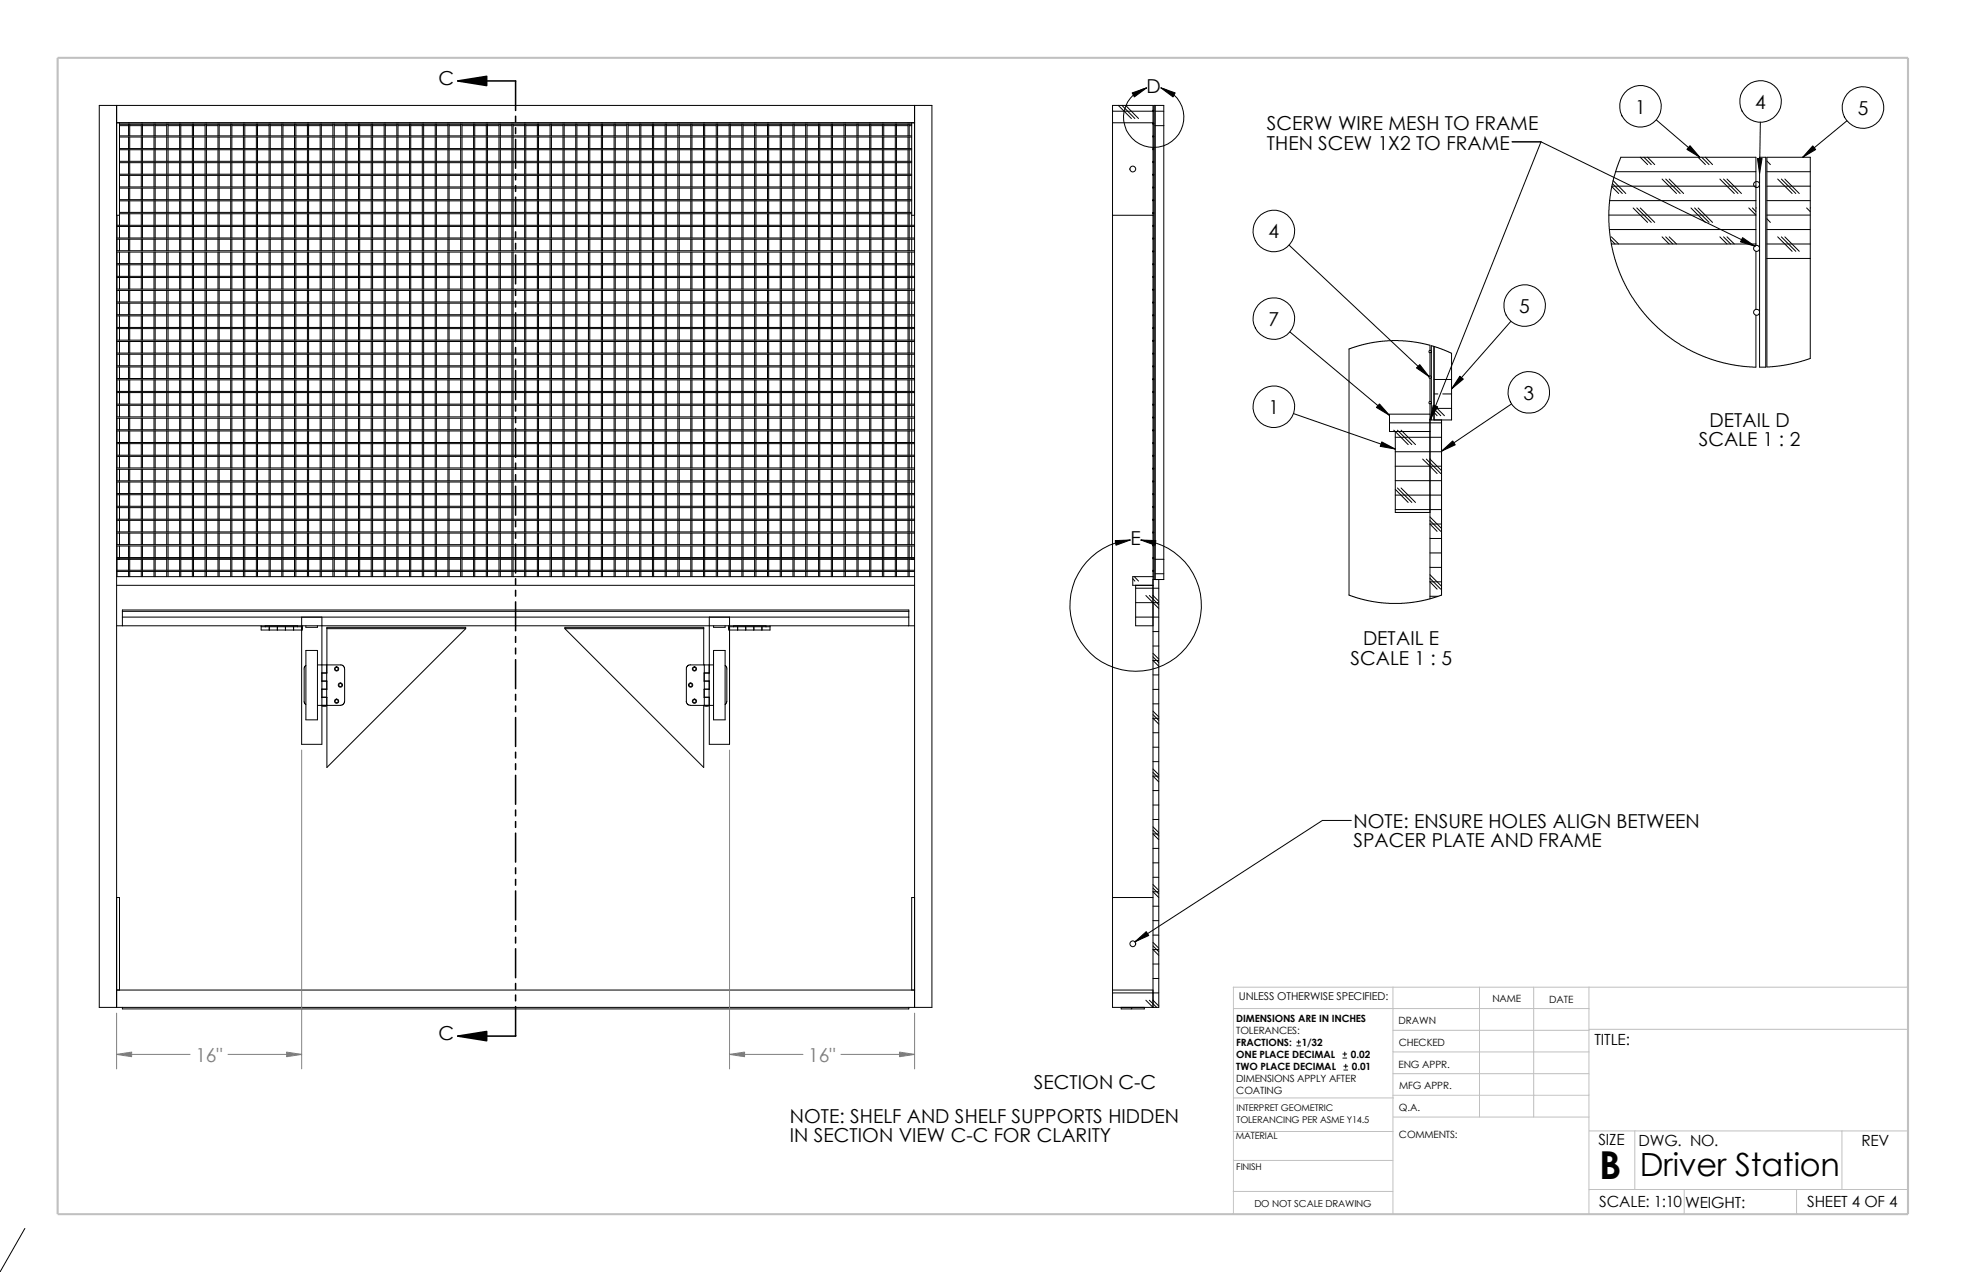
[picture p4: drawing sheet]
<svg xmlns="http://www.w3.org/2000/svg" width="432mm" height="279mm" viewBox="0 0 432 279" stroke-linecap="round" stroke-linejoin="round" font-family="sans-serif">
<defs><g id="words">
<text font-size="8.5" x="351.2" y="259">B</text>
<text font-size="7" x="360.2" y="258.2">Driver Station</text>
<g font-size="4.2">
<text x="96.3" y="18.6">C</text>
<text x="251.8" y="20.4">D</text>
<text x="385.5" y="23.8">4</text>
<text x="278.3" y="28.7">SCERW WIRE MESH TO FRAME</text>
<text x="359.1" y="24.9">1</text>
<text x="408" y="25.2">5</text>
<text x="278.3" y="32.9">THEN SCEW 1X2 TO FRAME</text>
<text x="278.6" y="52.3">4</text>
<text x="278.6" y="71.5">7</text>
<text x="333.7" y="68.7">5</text>
<text x="334.6" y="87.8">3</text>
<text x="278.6" y="90.9">1</text>
<text x="375.5" y="93.7">DETAIL D</text>
<text x="373.1" y="97.9">SCALE 1 : 2</text>
<text x="248.3" y="119.8">E</text>
<text x="299.4" y="141.8">DETAIL E</text>
<text x="296.6" y="146">SCALE 1 : 5</text>
<text x="297.3" y="181.9">NOTE: ENSURE HOLES ALIGN BETWEEN</text>
<text x="297.3" y="186.1">SPACER PLATE AND FRAME</text>
<text x="96.3" y="228.4">C</text>
<text x="227.1" y="239.3">SECTION C-C</text>
<text x="173.5" y="246.6">NOTE: SHELF AND SHELF SUPPORTS HIDDEN</text>
<text x="173.5" y="250.7">IN SECTION VIEW C-C FOR CLARITY</text>
</g>
<g font-size="4.2" fill="#808080">
<text x="42.9" y="233.3">16&quot;</text>
<text x="177.5" y="233.3">16&quot;</text>
</g>
<g font-size="3.4">
<text x="350.2" y="229.5">TITLE:</text>
<text x="351.1" y="251.6">SIZE</text>
<text x="359.9" y="251.6">DWG. NO.</text>
<text x="408.9" y="251.7">REV</text>
<text x="351.2" y="265.2">SCALE: 1:10</text>
<text x="370.1" y="265.3">WEIGHT:</text>
<text x="396.9" y="265.2">SHEET 4 OF 4</text>
</g>
<text font-size="2.4" x="272.1" y="219.7">UNLESS OTHERWISE SPECIFIED:</text>
<g font-size="2.2">
<text x="327.8" y="220.2">NAME</text>
<text x="340.3" y="220.2">DATE</text>
<text x="271.5" y="224.5">DIMENSIONS ARE IN INCHES</text>
<text x="271.5" y="227.2">TOLERANCES:</text>
<text x="307.2" y="225">DRAWN</text>
<text x="271.5" y="229.7">FRACTIONS:</text>
<text x="271.5" y="232.4">ONE PLACE DECIMAL</text>
<text x="285.9" y="229.7">1/32</text>
<text x="296.7" y="232.4">0.02</text>
<text x="307.2" y="229.8">CHECKED</text>
<text x="271.5" y="235.1">TWO PLACE DECIMAL</text>
<text x="271.5" y="237.7">DIMENSIONS APPLY AFTER</text>
<text x="296.9" y="235.1">0.01</text>
<text x="307.2" y="234.5">ENG APPR.</text>
<text x="307.3" y="239.2">MFG APPR.</text>
<text x="271.5" y="240.4">COATING</text>
<text x="307.3" y="244">Q.A.</text>
<text x="307.3" y="250.1">COMMENTS:</text>
</g>
<text font-size="2.1" x="275.5" y="265.1">DO NOT SCALE DRAWING</text>
<g font-size="2">
<text x="271.6" y="244.1">INTERPRET GEOMETRIC</text>
<text x="271.4" y="250.1">MATERIAL</text>
<text x="271.6" y="246.6">TOLERANCING PER ASME Y14.5</text>
<text x="271.5" y="257">FINISH</text>
</g>
</g></defs>
<g fill="none" stroke="#c0c0c0" stroke-width=".22">
<path d="M305.9 216.8v49.9M325 216.8v28.6M336.8 216.8v28.6M349 216.8v49.9M419.1 216.8h-148.2v49.9M270.9 221.5h78.1M305.9 226.3h43.1M305.9 231.1h43.1M305.9 235.8h43.1M349 226.1h70.1M270.9 248.5h35.1M270.9 254.9h35"/>
<path d="M270.9 241.2h35.1M305.9 240.6h43.1M306 245.4h43M349 248.4h70.1M359.1 248.4v12.9M404.5 248.4v12.9M270.9 261.7h35M349 261.3h70.1M369.9 261.3v5.4M394.6 261.3v5.4"/>
</g>
<path d="M12.7 12.7h406.4v254h-406.4z" fill="none" stroke="#c0c0c0" stroke-width=".47"/>
<g fill="none" stroke="#000" stroke-width=".22">
<path d="M251.8 19.3a6.6 6.6 0 0 0-3.9 10.2 6.6 6.6 0 0 0 11 0 6.6 6.6 0 0 0-3.9-10.2M21.8 23.2h182.9v198.1h-182.9zM25.6 23.2v198.1M25.6 27h175.3M26.2 27.3h174M26.2 27h174M26.2 30.1h174M26.2 29.8h174M26.2 32.9h174M26.2 32.6h174M26.2 35.7h174M26.2 35.4h174"/>
<path d="M26.2 38.5h174M26.2 38.3h174M26.2 27v22.5M26.2 27.6h2M28.2 27h.1M28.2 27.3v2.5M28.2 30.1v2.5M28.2 32.9v2.5M28.2 35.7v2.6M28.2 38.5v2.6M28.5 27h.1M28.5 27.3v2.5"/>
<path d="M28.5 30.1v2.5M28.5 32.9v2.5M28.5 35.7v2.6M28.5 38.5v2.6M28.5 27.6h2.5M31 27h.1M31 27.3v2.5M31 30.1v2.5M31 32.9v2.5M31 35.7v2.6M31 38.5v2.6M31.3 27h.1"/>
<path d="M31.3 27.3v2.5M31.3 30.1v2.5M31.3 32.9v2.5M31.3 35.7v2.6M31.3 38.5v2.6M31.3 27.6h2.5M33.8 27h.1M33.8 27.3v2.5M33.8 30.1v2.5M33.8 32.9v2.5M33.8 35.7v2.6M33.8 38.5v2.6"/>
<path d="M34.1 27h.1M34.1 27.3v2.5M34.1 30.1v2.5M34.1 32.9v2.5M34.1 35.7v2.6M34.1 38.5v2.6M34.1 27.6h2.5M36.6 27h.1M36.6 27.3v2.5M36.6 30.1v2.5M36.6 32.9v2.5M36.6 35.7v2.6"/>
<path d="M36.6 38.5v2.6M36.9 27h.1M36.9 27.3v2.5M36.9 30.1v2.5M36.9 32.9v2.5M36.9 35.7v2.6M36.9 38.5v2.6M36.9 27.6h2.6M39.5 27h.1M39.5 27.3v2.5M39.5 30.1v2.5M39.5 32.9v2.5"/>
<path d="M39.5 35.7v2.6M39.5 38.5v2.6M39.7 27h.1M39.7 27.3v2.5M39.7 30.1v2.5M39.7 32.9v2.5M39.7 35.7v2.6M39.7 38.5v2.6M39.7 27.6h2.5M42.2 27h.1M42.2 27.3v2.5M42.2 30.1v2.5"/>
<path d="M42.2 32.9v2.5M42.2 35.7v2.6M42.2 38.5v2.6M42.5 27h.1M42.5 27.3v2.5M42.5 30.1v2.5M42.5 32.9v2.5M42.5 35.7v2.6M42.5 38.5v2.6M42.5 27.6h2.5M45 27h.1M45 27.3v2.5"/>
<path d="M45 30.1v2.5M45 32.9v2.5M45 35.7v2.6M45 38.5v2.6M45.3 27h.1M45.3 27.3v2.5M45.3 30.1v2.5M45.3 32.9v2.5M45.3 35.7v2.6M45.3 38.5v2.6M45.3 27.6h2.6M47.9 27h.1"/>
<path d="M47.9 27.3v2.5M47.9 30.1v2.5M47.9 32.9v2.5M47.9 35.7v2.6M47.9 38.5v2.6M48.1 27h.1M48.1 27.3v2.5M48.1 30.1v2.5M48.1 32.9v2.5M48.1 35.7v2.6M48.1 38.5v2.6M48.1 27.6h2.6"/>
<path d="M50.7 27h.1M50.7 27.3v2.5M50.7 30.1v2.5M50.7 32.9v2.5M50.7 35.7v2.6M50.7 38.5v2.6M50.9 27h.1M50.9 27.3v2.5M50.9 30.1v2.5M50.9 32.9v2.5M50.9 35.7v2.6M50.9 38.5v2.6"/>
<path d="M50.9 27.6h2.6M53.5 27h.1M53.5 27.3v2.5M53.5 30.1v2.5M53.5 32.9v2.5M53.5 35.7v2.6M53.5 38.5v2.6M53.8 27h.1M53.8 27.3v2.5M53.8 30.1v2.5M53.8 32.9v2.5M53.8 35.7v2.6"/>
<path d="M53.8 38.5v2.6M53.8 27.6h2.5M56.3 27h.1M56.3 27.3v2.5M56.3 30.1v2.5M56.3 32.9v2.5M56.3 35.7v2.6M56.3 38.5v2.6M56.6 27h.1M56.6 27.3v2.5M56.6 30.1v2.5M56.6 32.9v2.5"/>
<path d="M56.6 35.7v2.6M56.6 38.5v2.6M56.6 27.6h2.5M59.1 27h.1M59.1 27.3v2.5M59.1 30.1v2.5M59.1 32.9v2.5M59.1 35.7v2.6M59.1 38.5v2.6M59.4 27h.1M59.4 27.3v2.5M59.4 30.1v2.5"/>
<path d="M59.4 32.9v2.5M59.4 35.7v2.6M59.4 38.5v2.6M59.4 27.6h2.5M61.9 27h.1M61.9 27.3v2.5M61.9 30.1v2.5M61.9 32.9v2.5M61.9 35.7v2.6M61.9 38.5v2.6M62.1 27h.1M62.1 27.3v2.5"/>
<path d="M62.1 30.1v2.5M62.1 32.9v2.5M62.1 35.7v2.6M62.1 38.5v2.6M62.1 27.6h2.6M64.7 27h.1M64.7 27.3v2.5M64.7 30.1v2.5M64.7 32.9v2.5M64.7 35.7v2.6M64.7 38.5v2.6M65 27h.1"/>
<path d="M65 27.3v2.5M65 30.1v2.5M65 32.9v2.5M65 35.7v2.6M65 38.5v2.6M65 27.6h2.5M67.5 27h.1M67.5 27.3v2.5M67.5 30.1v2.5M67.5 32.9v2.5M67.5 35.7v2.6M67.5 38.5v2.6"/>
<path d="M67.8 27h.1M67.8 27.3v2.5M67.8 30.1v2.5M67.8 32.9v2.5M67.8 35.7v2.6M67.8 38.5v2.6M67.8 27.6h2.5M70.3 27h.1M70.3 27.3v2.5M70.3 30.1v2.5M70.3 32.9v2.5M70.3 35.7v2.6"/>
<path d="M70.3 38.5v2.6M70.6 27h.1M70.6 27.3v2.5M70.6 30.1v2.5M70.6 32.9v2.5M70.6 35.7v2.6M70.6 38.5v2.6M70.6 27.6h2.5M73.1 27h.1M73.1 27.3v2.5M73.1 30.1v2.5M73.1 32.9v2.5"/>
<path d="M73.1 35.7v2.6M73.1 38.5v2.6M73.4 27h.1M73.4 27.3v2.5M73.4 30.1v2.5M73.4 32.9v2.5M73.4 35.7v2.6M73.4 38.5v2.6M73.4 27.6h2.5M75.9 27h.1M75.9 27.3v2.5M75.9 30.1v2.5"/>
<path d="M75.9 32.9v2.5M75.9 35.7v2.6M75.9 38.5v2.6M76.2 27h.1M76.2 27.3v2.5M76.2 30.1v2.5M76.2 32.9v2.5M76.2 35.7v2.6M76.2 38.5v2.6M76.2 27.6h2.5M78.7 27h.1M78.7 27.3v2.5"/>
<path d="M78.7 30.1v2.5M78.7 32.9v2.5M78.7 35.7v2.6M78.7 38.5v2.6M79 27h.1M79 27.3v2.5M79 30.1v2.5M79 32.9v2.5M79 35.7v2.6M79 38.5v2.6M79 27.6h2.5M81.5 27h.1"/>
<path d="M81.5 27.3v2.5M81.5 30.1v2.5M81.5 32.9v2.5M81.5 35.7v2.6M81.5 38.5v2.6M81.8 27h.1M81.8 27.3v2.5M81.8 30.1v2.5M81.8 32.9v2.5M81.8 35.7v2.6M81.8 38.5v2.6M81.8 27.6h2.6"/>
<path d="M84.4 27h.1M84.4 27.3v2.5M84.4 30.1v2.5M84.4 32.9v2.5M84.4 35.7v2.6M84.4 38.5v2.6M84.6 27h.1M84.6 27.3v2.5M84.6 30.1v2.5M84.6 32.9v2.5M84.6 35.7v2.6M84.6 38.5v2.6"/>
<path d="M84.6 27.6h2.6M87.2 27h.1M87.2 27.3v2.5M87.2 30.1v2.5M87.2 32.9v2.5M87.2 35.7v2.6M87.2 38.5v2.6M87.4 27h.1M87.4 27.3v2.5M87.4 30.1v2.5M87.4 32.9v2.5M87.4 35.7v2.6"/>
<path d="M87.4 38.5v2.6M87.4 27.6h2.6M90 27h.1M90 27.3v2.5M90 30.1v2.5M90 32.9v2.5M90 35.7v2.6M90 38.5v2.6M90.2 27h.1M90.2 27.3v2.5M90.2 30.1v2.5M90.2 32.9v2.5"/>
<path d="M90.2 35.7v2.6M90.2 38.5v2.6M90.2 27.6h2.6M92.8 27h.1M92.8 27.3v2.5M92.8 30.1v2.5M92.8 32.9v2.5M92.8 35.7v2.6M92.8 38.5v2.6M93 27h.1M93 27.3v2.5M93 30.1v2.5"/>
<path d="M93 32.9v2.5M93 35.7v2.6M93 38.5v2.6M93 27.6h2.6M95.6 27h.1M95.6 27.3v2.5M95.6 30.1v2.5M95.6 32.9v2.5M95.6 35.7v2.6M95.6 38.5v2.6M95.8 27h.1M95.8 27.3v2.5"/>
<path d="M95.8 30.1v2.5M95.8 32.9v2.5M95.8 35.7v2.6M95.8 38.5v2.6M95.8 27.6h2.6M98.4 27h.1M98.4 27.3v2.5M98.4 30.1v2.5M98.4 32.9v2.5M98.4 35.7v2.6M98.4 38.5v2.6M98.6 27h.1"/>
<path d="M98.6 27.3v2.5M98.6 30.1v2.5M98.6 32.9v2.5M98.6 35.7v2.6M98.6 38.5v2.6M98.6 27.6h2.6M101.2 27h.1M101.2 27.3v2.5M101.2 30.1v2.5M101.2 32.9v2.5M101.2 35.7v2.6M101.2 38.5v2.6"/>
<path d="M101.5 27h.1M101.5 27.3v2.5M101.5 30.1v2.5M101.5 32.9v2.5M101.5 35.7v2.6M101.5 38.5v2.6M101.5 27.6h2.5M104 27h.1M104 27.3v2.5M104 30.1v2.5M104 32.9v2.5M104 35.7v2.6"/>
<path d="M104 38.5v2.6M104.3 27h.1M104.3 27.3v2.5M104.3 30.1v2.5M104.3 32.9v2.5M104.3 35.7v2.6M104.3 38.5v2.6M104.3 27.6h2.5M106.8 27h.1M106.8 27.3v2.5M106.8 30.1v2.5M106.8 32.9v2.5"/>
<path d="M106.8 35.7v2.6M106.8 38.5v2.6M107.1 27h.1M107.1 27.3v2.5M107.1 30.1v2.5M107.1 32.9v2.5M107.1 35.7v2.6M107.1 38.5v2.6M107.1 27.6h2.5M109.6 27h.1M109.6 27.3v2.5M109.6 30.1v2.5"/>
<path d="M109.6 32.9v2.5M109.6 35.7v2.6M109.6 38.5v2.6M109.9 27h.1M109.9 27.3v2.5M109.9 30.1v2.5M109.9 32.9v2.5M109.9 35.7v2.6M109.9 38.5v2.6M109.9 27.6h2.5M112.4 27h.1M112.4 27.3v2.5"/>
<path d="M112.4 30.1v2.5M112.4 32.9v2.5M112.4 35.7v2.6M112.4 38.5v2.6M112.7 27h.1M112.7 27.3v2.5M112.7 30.1v2.5M112.7 32.9v2.5M112.7 35.7v2.6M112.7 38.5v2.6M112.7 27.6h2.5M115.2 27h.1"/>
<path d="M115.2 27.3v2.5M115.2 30.1v2.5M115.2 32.9v2.5M115.2 35.7v2.6M115.2 38.5v2.6M115.5 27h.1M115.5 27.3v2.5M115.5 30.1v2.5M115.5 32.9v2.5M115.5 35.7v2.6M115.5 38.5v2.6M115.5 27.6h2.5"/>
<path d="M118 27h.1M118 27.3v2.5M118 30.1v2.5M118 32.9v2.5M118 35.7v2.6M118 38.5v2.6M118.3 27h.1M118.3 27.3v2.5M118.3 30.1v2.5M118.3 32.9v2.5M118.3 35.7v2.6M118.3 38.5v2.6"/>
<path d="M118.3 27.6h2.5M120.8 27h.1M120.8 27.3v2.5M120.8 30.1v2.5M120.8 32.9v2.5M120.8 35.7v2.6M120.8 38.5v2.6M121.1 27h.1M121.1 27.3v2.5M121.1 30.1v2.5M121.1 32.9v2.5M121.1 35.7v2.6"/>
<path d="M121.1 38.5v2.6M121.1 27.6h2.6M123.7 27h.1M123.7 27.3v2.5M123.7 30.1v2.5M123.7 32.9v2.5M123.7 35.7v2.6M123.7 38.5v2.6M123.9 27h.1M123.9 27.3v2.5M123.9 30.1v2.5M123.9 32.9v2.5"/>
<path d="M123.9 35.7v2.6M123.9 38.5v2.6M123.9 27.6h2.5M126.4 27h.1M126.4 27.3v2.5M126.4 30.1v2.5M126.4 32.9v2.5M126.4 35.7v2.6M126.4 38.5v2.6M126.7 27h.1M126.7 27.3v2.5M126.7 30.1v2.5"/>
<path d="M126.7 32.9v2.5M126.7 35.7v2.6M126.7 38.5v2.6M126.7 27.6h2.5M129.2 27h.1M129.2 27.3v2.5M129.2 30.1v2.5M129.2 32.9v2.5M129.2 35.7v2.6M129.2 38.5v2.6M129.5 27h.1M129.5 27.3v2.5"/>
<path d="M129.5 30.1v2.5M129.5 32.9v2.5M129.5 35.7v2.6M129.5 38.5v2.6M129.5 27.6h2.6M132.1 27h.1M132.1 27.3v2.5M132.1 30.1v2.5M132.1 32.9v2.5M132.1 35.7v2.6M132.1 38.5v2.6M132.3 27h.1"/>
<path d="M132.3 27.3v2.5M132.3 30.1v2.5M132.3 32.9v2.5M132.3 35.7v2.6M132.3 38.5v2.6M132.3 27.6h2.6M134.9 27h.1M134.9 27.3v2.5M134.9 30.1v2.5M134.9 32.9v2.5M134.9 35.7v2.6M134.9 38.5v2.6"/>
<path d="M135.1 27h.1M135.1 27.3v2.5M135.1 30.1v2.5M135.1 32.9v2.5M135.1 35.7v2.6M135.1 38.5v2.6M135.1 27.6h2.6M137.7 27h.1M137.7 27.3v2.5M137.7 30.1v2.5M137.7 32.9v2.5M137.7 35.7v2.6"/>
<path d="M137.7 38.5v2.6M138 27h.1M138 27.3v2.5M138 30.1v2.5M138 32.9v2.5M138 35.7v2.6M138 38.5v2.6M138 27.6h2.5M140.5 27h.1M140.5 27.3v2.5M140.5 30.1v2.5M140.5 32.9v2.5"/>
<path d="M140.5 35.7v2.6M140.5 38.5v2.6M140.8 27h.1M140.8 27.3v2.5M140.8 30.1v2.5M140.8 32.9v2.5M140.8 35.7v2.6M140.8 38.5v2.6M140.8 27.6h2.5M143.3 27h.1M143.3 27.3v2.5M143.3 30.1v2.5"/>
<path d="M143.3 32.9v2.5M143.3 35.7v2.6M143.3 38.5v2.6M143.6 27h.1M143.6 27.3v2.5M143.6 30.1v2.5M143.6 32.9v2.5M143.6 35.7v2.6M143.6 38.5v2.6M143.6 27.6h2.5M146.1 27h.1M146.1 27.3v2.5"/>
<path d="M146.1 30.1v2.5M146.1 32.9v2.5M146.1 35.7v2.6M146.1 38.5v2.6M146.3 27h.1M146.3 27.3v2.5M146.3 30.1v2.5M146.3 32.9v2.5M146.3 35.7v2.6M146.3 38.5v2.6M146.3 27.6h2.6M148.9 27h.1"/>
<path d="M148.9 27.3v2.5M148.9 30.1v2.5M148.9 32.9v2.5M148.9 35.7v2.6M148.9 38.5v2.6M149.2 27h.1M149.2 27.3v2.5M149.2 30.1v2.5M149.2 32.9v2.5M149.2 35.7v2.6M149.2 38.5v2.6M149.2 27.6h2.5"/>
<path d="M151.7 27h.1M151.7 27.3v2.5M151.7 30.1v2.5M151.7 32.9v2.5M151.7 35.7v2.6M151.7 38.5v2.6M152 27h.1M152 27.3v2.5M152 30.1v2.5M152 32.9v2.5M152 35.7v2.6M152 38.5v2.6"/>
<path d="M152 27.6h2.5M154.5 27h.1M154.5 27.3v2.5M154.5 30.1v2.5M154.5 32.9v2.5M154.5 35.7v2.6M154.5 38.5v2.6M154.8 27h.1M154.8 27.3v2.5M154.8 30.1v2.5M154.8 32.9v2.5M154.8 35.7v2.6"/>
<path d="M154.8 38.5v2.6M154.8 27.6h2.5M157.3 27h.1M157.3 27.3v2.5M157.3 30.1v2.5M157.3 32.9v2.5M157.3 35.7v2.6M157.3 38.5v2.6M157.6 27h.1M157.6 27.3v2.5M157.6 30.1v2.5M157.6 32.9v2.5"/>
<path d="M157.6 35.7v2.6M157.6 38.5v2.6M157.6 27.6h2.5M160.1 27h.1M160.1 27.3v2.5M160.1 30.1v2.5M160.1 32.9v2.5M160.1 35.7v2.6M160.1 38.5v2.6M160.4 27h.1M160.4 27.3v2.5M160.4 30.1v2.5"/>
<path d="M160.4 32.9v2.5M160.4 35.7v2.6M160.4 38.5v2.6M160.4 27.6h2.5M162.9 27h.1M162.9 27.3v2.5M162.9 30.1v2.5M162.9 32.9v2.5M162.9 35.7v2.6M162.9 38.5v2.6M163.2 27h.1M163.2 27.3v2.5"/>
<path d="M163.2 30.1v2.5M163.2 32.9v2.5M163.2 35.7v2.6M163.2 38.5v2.6M163.2 27.6h2.5M165.7 27h.1M165.7 27.3v2.5M165.7 30.1v2.5M165.7 32.9v2.5M165.7 35.7v2.6M165.7 38.5v2.6M166 27h.1"/>
<path d="M166 27.3v2.5M166 30.1v2.5M166 32.9v2.5M166 35.7v2.6M166 38.5v2.6M166 27.6h2.6M168.6 27h.1M168.6 27.3v2.5M168.6 30.1v2.5M168.6 32.9v2.5M168.6 35.7v2.6M168.6 38.5v2.6"/>
<path d="M168.8 27h.1M168.8 27.3v2.5M168.8 30.1v2.5M168.8 32.9v2.5M168.8 35.7v2.6M168.8 38.5v2.6M168.8 27.6h2.6M171.4 27h.1M171.4 27.3v2.5M171.4 30.1v2.5M171.4 32.9v2.5M171.4 35.7v2.6"/>
<path d="M171.4 38.5v2.6M171.6 27h.1M171.6 27.3v2.5M171.6 30.1v2.5M171.6 32.9v2.5M171.6 35.7v2.6M171.6 38.5v2.6M171.6 27.6h2.6M174.2 27h.1M174.2 27.3v2.5M174.2 30.1v2.5M174.2 32.9v2.5"/>
<path d="M174.2 35.7v2.6M174.2 38.5v2.6M174.4 27h.1M174.4 27.3v2.5M174.4 30.1v2.5M174.4 32.9v2.5M174.4 35.7v2.6M174.4 38.5v2.6M174.4 27.6h2.6M177 27h.1M177 27.3v2.5M177 30.1v2.5"/>
<path d="M177 32.9v2.5M177 35.7v2.6M177 38.5v2.6M177.2 27h.1M177.2 27.3v2.5M177.2 30.1v2.5M177.2 32.9v2.5M177.2 35.7v2.6M177.2 38.5v2.6M177.2 27.6h2.6M179.8 27h.1M179.8 27.3v2.5"/>
<path d="M179.8 30.1v2.5M179.8 32.9v2.5M179.8 35.7v2.6M179.8 38.5v2.6M180 27h.1M180 27.3v2.5M180 30.1v2.5M180 32.9v2.5M180 35.7v2.6M180 38.5v2.6M180 27.6h2.6M182.6 27h.1"/>
<path d="M182.6 27.3v2.5M182.6 30.1v2.5M182.6 32.9v2.5M182.6 35.7v2.6M182.6 38.5v2.6M182.8 27h.1M182.8 27.3v2.5M182.8 30.1v2.5M182.8 32.9v2.5M182.8 35.7v2.6M182.8 38.5v2.6M182.8 27.6h2.6"/>
<path d="M185.4 27h.1M185.4 27.3v2.5M185.4 30.1v2.5M185.4 32.9v2.5M185.4 35.7v2.6M185.4 38.5v2.6M185.7 27h.1M185.7 27.3v2.5M185.7 30.1v2.5M185.7 32.9v2.5M185.7 35.7v2.6M185.7 38.5v2.6"/>
<path d="M185.7 27.6h2.5M188.2 27h.1M188.2 27.3v2.5M188.2 30.1v2.5M188.2 32.9v2.5M188.2 35.7v2.6M188.2 38.5v2.6M188.5 27h.1M188.5 27.3v2.5M188.5 30.1v2.5M188.5 32.9v2.5M188.5 35.7v2.6"/>
<path d="M188.5 38.5v2.6M188.5 27.6h2.5M191 27h.1M191 27.3v2.5M191 30.1v2.5M191 32.9v2.5M191 35.7v2.6M191 38.5v2.6M191.3 27h.1M191.3 27.3v2.5M191.3 30.1v2.5M191.3 32.9v2.5"/>
<path d="M191.3 35.7v2.6M191.3 38.5v2.6M191.3 27.6h2.5M193.8 27h.1M193.8 27.3v2.5M193.8 30.1v2.5M193.8 32.9v2.5M193.8 35.7v2.6M193.8 38.5v2.6M194.1 27h.1M194.1 27.3v2.5M194.1 30.1v2.5"/>
<path d="M194.1 32.9v2.5M194.1 35.7v2.6M194.1 38.5v2.6M194.1 27.6h2.5M196.6 27h.1M196.6 27.3v2.5M196.6 30.1v2.5M196.6 32.9v2.5M196.6 35.7v2.6M196.6 38.5v2.6M196.9 27h.1M196.9 27.3v2.5"/>
<path d="M196.9 30.1v2.5M196.9 32.9v2.5M196.9 35.7v2.6M196.9 38.5v2.6M196.9 27.6h2.5M199.4 27h.1M199.4 27.3v2.5M199.4 30.1v2.5M199.4 32.9v2.5M199.4 35.7v2.6M199.4 38.5v2.6M199.7 27h.1"/>
<path d="M199.7 27.3v2.5M199.7 30.1v2.5M199.7 32.9v2.5M199.7 35.7v2.6M199.7 38.5v2.6M199.7 27.6h.5M200.2 27v22.5M200.9 23.2v198.1M244.3 27h8.9M244.3 24.4h8.9M245.6 23.2l2.9 2.8M246.4 23.2l2.9 2.8"/>
<path d="M247.2 23.2l2.9 2.8M253.2 27v-3.8h-8.9v198.1h10.2v-94M253.2 27.3v2.5M253.2 30.1v2.5M253.2 32.9v2.5M253.2 35.7v2.6M253.2 38.5v2.6M253.4 32.8v8.3M253.7 23.2h-.3v9.5M253.7 23.2h1.9v104.1h-2.4M253.7 27.6h1.9M253.7 23.2v104.1"/>
<path d="M253.7 24.4h1.9M332.1 31.2h6.4M338.5 31.2l-24.4 61h4.7v-14.6l-3.8-1.5v16.1M338.5 31.2l47 22.9M354.3 39.7l2.8 2.8M354.8 37.7h30.9M360.3 34.5l1.6 1.7M361.1 34.5l1.6 1.7M361.9 34.5l1.5 1.7M363.8 26.3l9.5 8.2M365 39.3l3.2 3.2M365.8 39.3l3.2 3.2"/>
<path d="M366.6 39.3l3.2 3.2M373 34.5l1.6 1.7M373.8 34.5l1.6 1.7M374.6 34.5l1.5 1.7M377.7 39.3l3.2 3.2M378.5 39.3l3.2 3.2M379.3 39.3l3.2 3.2M386.6 26.8l-.1 11.3M388.1 34.5h9.5v44.2l-4.3 1.3-4.6 .6h-.6zM388.1 37.7h9.5M388.1 35.3l.7 .9M390.4 39.3l3.2 3.2"/>
<path d="M391.2 39.3l3.2 3.2M392 39.3l3.2 3.2M405.6 26.5l-9.7 8M25.6 49.7h175.3M25.6 49.5h175.3M25.6 52.5h175.3M25.6 52.3h175.3M25.6 55.4h175.3M25.6 55.1h175.3M25.6 58.2h175.3M25.6 57.9h175.3M25.6 47.3h.6"/>
<path d="M25.7 47.3v2.2M25.7 49.7v2.6M25.7 52.5v2.6M25.7 55.4v2.5M25.7 58.2v2.5M26.2 41.3h174M26.2 41.1h174M26.2 44.1h174M26.2 43.9h174M26.2 46.9h174M26.2 46.7h174M26.2 49.7v2.6"/>
<path d="M26.2 52.5v2.6M26.2 55.4v2.5M26.2 58.2v2.5M28.2 41.3v2.6M28.2 44.1v2.6M28.2 46.9v2.6M28.2 49.7v2.6M28.2 52.5v2.6M28.2 55.4v2.5M28.2 58.2v2.5M28.5 41.3v2.6M28.5 44.1v2.6"/>
<path d="M28.5 46.9v2.6M28.5 49.7v2.6M28.5 52.5v2.6M28.5 55.4v2.5M28.5 58.2v2.5M31 41.3v2.6M31 44.1v2.6M31 46.9v2.6M31 49.7v2.6M31 52.5v2.6M31 55.4v2.5M31 58.2v2.5"/>
<path d="M31.3 41.3v2.6M31.3 44.1v2.6M31.3 46.9v2.6M31.3 49.7v2.6M31.3 52.5v2.6M31.3 55.4v2.5M31.3 58.2v2.5M33.8 41.3v2.6M33.8 44.1v2.6M33.8 46.9v2.6M33.8 49.7v2.6M33.8 52.5v2.6"/>
<path d="M33.8 55.4v2.5M33.8 58.2v2.5M34.1 41.3v2.6M34.1 44.1v2.6M34.1 46.9v2.6M34.1 49.7v2.6M34.1 52.5v2.6M34.1 55.4v2.5M34.1 58.2v2.5M36.6 41.3v2.6M36.6 44.1v2.6M36.6 46.9v2.6"/>
<path d="M36.6 49.7v2.6M36.6 52.5v2.6M36.6 55.4v2.5M36.6 58.2v2.5M36.9 41.3v2.6M36.9 44.1v2.6M36.9 46.9v2.6M36.9 49.7v2.6M36.9 52.5v2.6M36.9 55.4v2.5M36.9 58.2v2.5M39.5 41.3v2.6"/>
<path d="M39.5 44.1v2.6M39.5 46.9v2.6M39.5 49.7v2.6M39.5 52.5v2.6M39.5 55.4v2.5M39.5 58.2v2.5M39.7 41.3v2.6M39.7 44.1v2.6M39.7 46.9v2.6M39.7 49.7v2.6M39.7 52.5v2.6M39.7 55.4v2.5"/>
<path d="M39.7 58.2v2.5M42.2 41.3v2.6M42.2 44.1v2.6M42.2 46.9v2.6M42.2 49.7v2.6M42.2 52.5v2.6M42.2 55.4v2.5M42.2 58.2v2.5M42.5 41.3v2.6M42.5 44.1v2.6M42.5 46.9v2.6M42.5 49.7v2.6"/>
<path d="M42.5 52.5v2.6M42.5 55.4v2.5M42.5 58.2v2.5M45 41.3v2.6M45 44.1v2.6M45 46.9v2.6M45 49.7v2.6M45 52.5v2.6M45 55.4v2.5M45 58.2v2.5M45.3 41.3v2.6M45.3 44.1v2.6"/>
<path d="M45.3 46.9v2.6M45.3 49.7v2.6M45.3 52.5v2.6M45.3 55.4v2.5M45.3 58.2v2.5M47.9 41.3v2.6M47.9 44.1v2.6M47.9 46.9v2.6M47.9 49.7v2.6M47.9 52.5v2.6M47.9 55.4v2.5M47.9 58.2v2.5"/>
<path d="M48.1 41.3v2.6M48.1 44.1v2.6M48.1 46.9v2.6M48.1 49.7v2.6M48.1 52.5v2.6M48.1 55.4v2.5M48.1 58.2v2.5M50.7 41.3v2.6M50.7 44.1v2.6M50.7 46.9v2.6M50.7 49.7v2.6M50.7 52.5v2.6"/>
<path d="M50.7 55.4v2.5M50.7 58.2v2.5M50.9 41.3v2.6M50.9 44.1v2.6M50.9 46.9v2.6M50.9 49.7v2.6M50.9 52.5v2.6M50.9 55.4v2.5M50.9 58.2v2.5M53.5 41.3v2.6M53.5 44.1v2.6M53.5 46.9v2.6"/>
<path d="M53.5 49.7v2.6M53.5 52.5v2.6M53.5 55.4v2.5M53.5 58.2v2.5M53.8 41.3v2.6M53.8 44.1v2.6M53.8 46.9v2.6M53.8 49.7v2.6M53.8 52.5v2.6M53.8 55.4v2.5M53.8 58.2v2.5M56.3 41.3v2.6"/>
<path d="M56.3 44.1v2.6M56.3 46.9v2.6M56.3 49.7v2.6M56.3 52.5v2.6M56.3 55.4v2.5M56.3 58.2v2.5M56.6 41.3v2.6M56.6 44.1v2.6M56.6 46.9v2.6M56.6 49.7v2.6M56.6 52.5v2.6M56.6 55.4v2.5"/>
<path d="M56.6 58.2v2.5M59.1 41.3v2.6M59.1 44.1v2.6M59.1 46.9v2.6M59.1 49.7v2.6M59.1 52.5v2.6M59.1 55.4v2.5M59.1 58.2v2.5M59.4 41.3v2.6M59.4 44.1v2.6M59.4 46.9v2.6M59.4 49.7v2.6"/>
<path d="M59.4 52.5v2.6M59.4 55.4v2.5M59.4 58.2v2.5M61.9 41.3v2.6M61.9 44.1v2.6M61.9 46.9v2.6M61.9 49.7v2.6M61.9 52.5v2.6M61.9 55.4v2.5M61.9 58.2v2.5M62.1 41.3v2.6M62.1 44.1v2.6"/>
<path d="M62.1 46.9v2.6M62.1 49.7v2.6M62.1 52.5v2.6M62.1 55.4v2.5M62.1 58.2v2.5M64.7 41.3v2.6M64.7 44.1v2.6M64.7 46.9v2.6M64.7 49.7v2.6M64.7 52.5v2.6M64.7 55.4v2.5M64.7 58.2v2.5"/>
<path d="M65 41.3v2.6M65 44.1v2.6M65 46.9v2.6M65 49.7v2.6M65 52.5v2.6M65 55.4v2.5M65 58.2v2.5M67.5 41.3v2.6M67.5 44.1v2.6M67.5 46.9v2.6M67.5 49.7v2.6M67.5 52.5v2.6"/>
<path d="M67.5 55.4v2.5M67.5 58.2v2.5M67.8 41.3v2.6M67.8 44.1v2.6M67.8 46.9v2.6M67.8 49.7v2.6M67.8 52.5v2.6M67.8 55.4v2.5M67.8 58.2v2.5M70.3 41.3v2.6M70.3 44.1v2.6M70.3 46.9v2.6"/>
<path d="M70.3 49.7v2.6M70.3 52.5v2.6M70.3 55.4v2.5M70.3 58.2v2.5M70.6 41.3v2.6M70.6 44.1v2.6M70.6 46.9v2.6M70.6 49.7v2.6M70.6 52.5v2.6M70.6 55.4v2.5M70.6 58.2v2.5M73.1 41.3v2.6"/>
<path d="M73.1 44.1v2.6M73.1 46.9v2.6M73.1 49.7v2.6M73.1 52.5v2.6M73.1 55.4v2.5M73.1 58.2v2.5M73.4 41.3v2.6M73.4 44.1v2.6M73.4 46.9v2.6M73.4 49.7v2.6M73.4 52.5v2.6M73.4 55.4v2.5"/>
<path d="M73.4 58.2v2.5M75.9 41.3v2.6M75.9 44.1v2.6M75.9 46.9v2.6M75.9 49.7v2.6M75.9 52.5v2.6M75.9 55.4v2.5M75.9 58.2v2.5M76.2 41.3v2.6M76.2 44.1v2.6M76.2 46.9v2.6M76.2 49.7v2.6"/>
<path d="M76.2 52.5v2.6M76.2 55.4v2.5M76.2 58.2v2.5M78.7 41.3v2.6M78.7 44.1v2.6M78.7 46.9v2.6M78.7 49.7v2.6M78.7 52.5v2.6M78.7 55.4v2.5M78.7 58.2v2.5M79 41.3v2.6M79 44.1v2.6"/>
<path d="M79 46.9v2.6M79 49.7v2.6M79 52.5v2.6M79 55.4v2.5M79 58.2v2.5M81.5 41.3v2.6M81.5 44.1v2.6M81.5 46.9v2.6M81.5 49.7v2.6M81.5 52.5v2.6M81.5 55.4v2.5M81.5 58.2v2.5"/>
<path d="M81.8 41.3v2.6M81.8 44.1v2.6M81.8 46.9v2.6M81.8 49.7v2.6M81.8 52.5v2.6M81.8 55.4v2.5M81.8 58.2v2.5M84.4 41.3v2.6M84.4 44.1v2.6M84.4 46.9v2.6M84.4 49.7v2.6M84.4 52.5v2.6"/>
<path d="M84.4 55.4v2.5M84.4 58.2v2.5M84.6 41.3v2.6M84.6 44.1v2.6M84.6 46.9v2.6M84.6 49.7v2.6M84.6 52.5v2.6M84.6 55.4v2.5M84.6 58.2v2.5M87.2 41.3v2.6M87.2 44.1v2.6M87.2 46.9v2.6"/>
<path d="M87.2 49.7v2.6M87.2 52.5v2.6M87.2 55.4v2.5M87.2 58.2v2.5M87.4 41.3v2.6M87.4 44.1v2.6M87.4 46.9v2.6M87.4 49.7v2.6M87.4 52.5v2.6M87.4 55.4v2.5M87.4 58.2v2.5M90 41.3v2.6"/>
<path d="M90 44.1v2.6M90 46.9v2.6M90 49.7v2.6M90 52.5v2.6M90 55.4v2.5M90 58.2v2.5M90.2 41.3v2.6M90.2 44.1v2.6M90.2 46.9v2.6M90.2 49.7v2.6M90.2 52.5v2.6M90.2 55.4v2.5"/>
<path d="M90.2 58.2v2.5M92.8 41.3v2.6M92.8 44.1v2.6M92.8 46.9v2.6M92.8 49.7v2.6M92.8 52.5v2.6M92.8 55.4v2.5M92.8 58.2v2.5M93 41.3v2.6M93 44.1v2.6M93 46.9v2.6M93 49.7v2.6"/>
<path d="M93 52.5v2.6M93 55.4v2.5M93 58.2v2.5M95.6 41.3v2.6M95.6 44.1v2.6M95.6 46.9v2.6M95.6 49.7v2.6M95.6 52.5v2.6M95.6 55.4v2.5M95.6 58.2v2.5M95.8 41.3v2.6M95.8 44.1v2.6"/>
<path d="M95.8 46.9v2.6M95.8 49.7v2.6M95.8 52.5v2.6M95.8 55.4v2.5M95.8 58.2v2.5M98.4 41.3v2.6M98.4 44.1v2.6M98.4 46.9v2.6M98.4 49.7v2.6M98.4 52.5v2.6M98.4 55.4v2.5M98.4 58.2v2.5"/>
<path d="M98.6 41.3v2.6M98.6 44.1v2.6M98.6 46.9v2.6M98.6 49.7v2.6M98.6 52.5v2.6M98.6 55.4v2.5M98.6 58.2v2.5M101.2 41.3v2.6M101.2 44.1v2.6M101.2 46.9v2.6M101.2 49.7v2.6M101.2 52.5v2.6"/>
<path d="M101.2 55.4v2.5M101.2 58.2v2.5M101.5 41.3v2.6M101.5 44.1v2.6M101.5 46.9v2.6M101.5 49.7v2.6M101.5 52.5v2.6M101.5 55.4v2.5M101.5 58.2v2.5M104 41.3v2.6M104 44.1v2.6M104 46.9v2.6"/>
<path d="M104 49.7v2.6M104 52.5v2.6M104 55.4v2.5M104 58.2v2.5M104.3 41.3v2.6M104.3 44.1v2.6M104.3 46.9v2.6M104.3 49.7v2.6M104.3 52.5v2.6M104.3 55.4v2.5M104.3 58.2v2.5M106.8 41.3v2.6"/>
<path d="M106.8 44.1v2.6M106.8 46.9v2.6M106.8 49.7v2.6M106.8 52.5v2.6M106.8 55.4v2.5M106.8 58.2v2.5M107.1 41.3v2.6M107.1 44.1v2.6M107.1 46.9v2.6M107.1 49.7v2.6M107.1 52.5v2.6M107.1 55.4v2.5"/>
<path d="M107.1 58.2v2.5M109.6 41.3v2.6M109.6 44.1v2.6M109.6 46.9v2.6M109.6 49.7v2.6M109.6 52.5v2.6M109.6 55.4v2.5M109.6 58.2v2.5M109.9 41.3v2.6M109.9 44.1v2.6M109.9 46.9v2.6M109.9 49.7v2.6"/>
<path d="M109.9 52.5v2.6M109.9 55.4v2.5M109.9 58.2v2.5M112.4 41.3v2.6M112.4 44.1v2.6M112.4 46.9v2.6M112.4 49.7v2.6M112.4 52.5v2.6M112.4 55.4v2.5M112.4 58.2v2.5M112.7 41.3v2.6M112.7 44.1v2.6"/>
<path d="M112.7 46.9v2.6M112.7 49.7v2.6M112.7 52.5v2.6M112.7 55.4v2.5M112.7 58.2v2.5M115.2 41.3v2.6M115.2 44.1v2.6M115.2 46.9v2.6M115.2 49.7v2.6M115.2 52.5v2.6M115.2 55.4v2.5M115.2 58.2v2.5"/>
<path d="M115.5 41.3v2.6M115.5 44.1v2.6M115.5 46.9v2.6M115.5 49.7v2.6M115.5 52.5v2.6M115.5 55.4v2.5M115.5 58.2v2.5M118 41.3v2.6M118 44.1v2.6M118 46.9v2.6M118 49.7v2.6M118 52.5v2.6"/>
<path d="M118 55.4v2.5M118 58.2v2.5M118.3 41.3v2.6M118.3 44.1v2.6M118.3 46.9v2.6M118.3 49.7v2.6M118.3 52.5v2.6M118.3 55.4v2.5M118.3 58.2v2.5M120.8 41.3v2.6M120.8 44.1v2.6M120.8 46.9v2.6"/>
<path d="M120.8 49.7v2.6M120.8 52.5v2.6M120.8 55.4v2.5M120.8 58.2v2.5M121.1 41.3v2.6M121.1 44.1v2.6M121.1 46.9v2.6M121.1 49.7v2.6M121.1 52.5v2.6M121.1 55.4v2.5M121.1 58.2v2.5M123.7 41.3v2.6"/>
<path d="M123.7 44.1v2.6M123.7 46.9v2.6M123.7 49.7v2.6M123.7 52.5v2.6M123.7 55.4v2.5M123.7 58.2v2.5M123.9 41.3v2.6M123.9 44.1v2.6M123.9 46.9v2.6M123.9 49.7v2.6M123.9 52.5v2.6M123.9 55.4v2.5"/>
<path d="M123.9 58.2v2.5M126.4 41.3v2.6M126.4 44.1v2.6M126.4 46.9v2.6M126.4 49.7v2.6M126.4 52.5v2.6M126.4 55.4v2.5M126.4 58.2v2.5M126.7 41.3v2.6M126.7 44.1v2.6M126.7 46.9v2.6M126.7 49.7v2.6"/>
<path d="M126.7 52.5v2.6M126.7 55.4v2.5M126.7 58.2v2.5M129.2 41.3v2.6M129.2 44.1v2.6M129.2 46.9v2.6M129.2 49.7v2.6M129.2 52.5v2.6M129.2 55.4v2.5M129.2 58.2v2.5M129.5 41.3v2.6M129.5 44.1v2.6"/>
<path d="M129.5 46.9v2.6M129.5 49.7v2.6M129.5 52.5v2.6M129.5 55.4v2.5M129.5 58.2v2.5M132.1 41.3v2.6M132.1 44.1v2.6M132.1 46.9v2.6M132.1 49.7v2.6M132.1 52.5v2.6M132.1 55.4v2.5M132.1 58.2v2.5"/>
<path d="M132.3 41.3v2.6M132.3 44.1v2.6M132.3 46.9v2.6M132.3 49.7v2.6M132.3 52.5v2.6M132.3 55.4v2.5M132.3 58.2v2.5M134.9 41.3v2.6M134.9 44.1v2.6M134.9 46.9v2.6M134.9 49.7v2.6M134.9 52.5v2.6"/>
<path d="M134.9 55.4v2.5M134.9 58.2v2.5M135.1 41.3v2.6M135.1 44.1v2.6M135.1 46.9v2.6M135.1 49.7v2.6M135.1 52.5v2.6M135.1 55.4v2.5M135.1 58.2v2.5M137.7 41.3v2.6M137.7 44.1v2.6M137.7 46.9v2.6"/>
<path d="M137.7 49.7v2.6M137.7 52.5v2.6M137.7 55.4v2.5M137.7 58.2v2.5M138 41.3v2.6M138 44.1v2.6M138 46.9v2.6M138 49.7v2.6M138 52.5v2.6M138 55.4v2.5M138 58.2v2.5M140.5 41.3v2.6"/>
<path d="M140.5 44.1v2.6M140.5 46.9v2.6M140.5 49.7v2.6M140.5 52.5v2.6M140.5 55.4v2.5M140.5 58.2v2.5M140.8 41.3v2.6M140.8 44.1v2.6M140.8 46.9v2.6M140.8 49.7v2.6M140.8 52.5v2.6M140.8 55.4v2.5"/>
<path d="M140.8 58.2v2.5M143.3 41.3v2.6M143.3 44.1v2.6M143.3 46.9v2.6M143.3 49.7v2.6M143.3 52.5v2.6M143.3 55.4v2.5M143.3 58.2v2.5M143.6 41.3v2.6M143.6 44.1v2.6M143.6 46.9v2.6M143.6 49.7v2.6"/>
<path d="M143.6 52.5v2.6M143.6 55.4v2.5M143.6 58.2v2.5M146.1 41.3v2.6M146.1 44.1v2.6M146.1 46.9v2.6M146.1 49.7v2.6M146.1 52.5v2.6M146.1 55.4v2.5M146.1 58.2v2.5M146.3 41.3v2.6M146.3 44.1v2.6"/>
<path d="M146.3 46.9v2.6M146.3 49.7v2.6M146.3 52.5v2.6M146.3 55.4v2.5M146.3 58.2v2.5M148.9 41.3v2.6M148.9 44.1v2.6M148.9 46.9v2.6M148.9 49.7v2.6M148.9 52.5v2.6M148.9 55.4v2.5M148.9 58.2v2.5"/>
<path d="M149.2 41.3v2.6M149.2 44.1v2.6M149.2 46.9v2.6M149.2 49.7v2.6M149.2 52.5v2.6M149.2 55.4v2.5M149.2 58.2v2.5M151.7 41.3v2.6M151.7 44.1v2.6M151.7 46.9v2.6M151.7 49.7v2.6M151.7 52.5v2.6"/>
<path d="M151.7 55.4v2.5M151.7 58.2v2.5M152 41.3v2.6M152 44.1v2.6M152 46.9v2.6M152 49.7v2.6M152 52.5v2.6M152 55.4v2.5M152 58.2v2.5M154.5 41.3v2.6M154.5 44.1v2.6M154.5 46.9v2.6"/>
<path d="M154.5 49.7v2.6M154.5 52.5v2.6M154.5 55.4v2.5M154.5 58.2v2.5M154.8 41.3v2.6M154.8 44.1v2.6M154.8 46.9v2.6M154.8 49.7v2.6M154.8 52.5v2.6M154.8 55.4v2.5M154.8 58.2v2.5M157.3 41.3v2.6"/>
<path d="M157.3 44.1v2.6M157.3 46.9v2.6M157.3 49.7v2.6M157.3 52.5v2.6M157.3 55.4v2.5M157.3 58.2v2.5M157.6 41.3v2.6M157.6 44.1v2.6M157.6 46.9v2.6M157.6 49.7v2.6M157.6 52.5v2.6M157.6 55.4v2.5"/>
<path d="M157.6 58.2v2.5M160.1 41.3v2.6M160.1 44.1v2.6M160.1 46.9v2.6M160.1 49.7v2.6M160.1 52.5v2.6M160.1 55.4v2.5M160.1 58.2v2.5M160.4 41.3v2.6M160.4 44.1v2.6M160.4 46.9v2.6M160.4 49.7v2.6"/>
<path d="M160.4 52.5v2.6M160.4 55.4v2.5M160.4 58.2v2.5M162.9 41.3v2.6M162.9 44.1v2.6M162.9 46.9v2.6M162.9 49.7v2.6M162.9 52.5v2.6M162.9 55.4v2.5M162.9 58.2v2.5M163.2 41.3v2.6M163.2 44.1v2.6"/>
<path d="M163.2 46.9v2.6M163.2 49.7v2.6M163.2 52.5v2.6M163.2 55.4v2.5M163.2 58.2v2.5M165.7 41.3v2.6M165.7 44.1v2.6M165.7 46.9v2.6M165.7 49.7v2.6M165.7 52.5v2.6M165.7 55.4v2.5M165.7 58.2v2.5"/>
<path d="M166 41.3v2.6M166 44.1v2.6M166 46.9v2.6M166 49.7v2.6M166 52.5v2.6M166 55.4v2.5M166 58.2v2.5M168.6 41.3v2.6M168.6 44.1v2.6M168.6 46.9v2.6M168.6 49.7v2.6M168.6 52.5v2.6"/>
<path d="M168.6 55.4v2.5M168.6 58.2v2.5M168.8 41.3v2.6M168.8 44.1v2.6M168.8 46.9v2.6M168.8 49.7v2.6M168.8 52.5v2.6M168.8 55.4v2.5M168.8 58.2v2.5M171.4 41.3v2.6M171.4 44.1v2.6M171.4 46.9v2.6"/>
<path d="M171.4 49.7v2.6M171.4 52.5v2.6M171.4 55.4v2.5M171.4 58.2v2.5M171.6 41.3v2.6M171.6 44.1v2.6M171.6 46.9v2.6M171.6 49.7v2.6M171.6 52.5v2.6M171.6 55.4v2.5M171.6 58.2v2.5M174.2 41.3v2.6"/>
<path d="M174.2 44.1v2.6M174.2 46.9v2.6M174.2 49.7v2.6M174.2 52.5v2.6M174.2 55.4v2.5M174.2 58.2v2.5M174.4 41.3v2.6M174.4 44.1v2.6M174.4 46.9v2.6M174.4 49.7v2.6M174.4 52.5v2.6M174.4 55.4v2.5"/>
<path d="M174.4 58.2v2.5M177 41.3v2.6M177 44.1v2.6M177 46.9v2.6M177 49.7v2.6M177 52.5v2.6M177 55.4v2.5M177 58.2v2.5M177.2 41.3v2.6M177.2 44.1v2.6M177.2 46.9v2.6M177.2 49.7v2.6"/>
<path d="M177.2 52.5v2.6M177.2 55.4v2.5M177.2 58.2v2.5M179.8 41.3v2.6M179.8 44.1v2.6M179.8 46.9v2.6M179.8 49.7v2.6M179.8 52.5v2.6M179.8 55.4v2.5M179.8 58.2v2.5M180 41.3v2.6M180 44.1v2.6"/>
<path d="M180 46.9v2.6M180 49.7v2.6M180 52.5v2.6M180 55.4v2.5M180 58.2v2.5M182.6 41.3v2.6M182.6 44.1v2.6M182.6 46.9v2.6M182.6 49.7v2.6M182.6 52.5v2.6M182.6 55.4v2.5M182.6 58.2v2.5"/>
<path d="M182.8 41.3v2.6M182.8 44.1v2.6M182.8 46.9v2.6M182.8 49.7v2.6M182.8 52.5v2.6M182.8 55.4v2.5M182.8 58.2v2.5M185.4 41.3v2.6M185.4 44.1v2.6M185.4 46.9v2.6M185.4 49.7v2.6M185.4 52.5v2.6"/>
<path d="M185.4 55.4v2.5M185.4 58.2v2.5M185.7 41.3v2.6M185.7 44.1v2.6M185.7 46.9v2.6M185.7 49.7v2.6M185.7 52.5v2.6M185.7 55.4v2.5M185.7 58.2v2.5M188.2 41.3v2.6M188.2 44.1v2.6M188.2 46.9v2.6"/>
<path d="M188.2 49.7v2.6M188.2 52.5v2.6M188.2 55.4v2.5M188.2 58.2v2.5M188.5 41.3v2.6M188.5 44.1v2.6M188.5 46.9v2.6M188.5 49.7v2.6M188.5 52.5v2.6M188.5 55.4v2.5M188.5 58.2v2.5M191 41.3v2.6"/>
<path d="M191 44.1v2.6M191 46.9v2.6M191 49.7v2.6M191 52.5v2.6M191 55.4v2.5M191 58.2v2.5M191.3 41.3v2.6M191.3 44.1v2.6M191.3 46.9v2.6M191.3 49.7v2.6M191.3 52.5v2.6M191.3 55.4v2.5"/>
<path d="M191.3 58.2v2.5M193.8 41.3v2.6M193.8 44.1v2.6M193.8 46.9v2.6M193.8 49.7v2.6M193.8 52.5v2.6M193.8 55.4v2.5M193.8 58.2v2.5M194.1 41.3v2.6M194.1 44.1v2.6M194.1 46.9v2.6M194.1 49.7v2.6"/>
<path d="M194.1 52.5v2.6M194.1 55.4v2.5M194.1 58.2v2.5M196.6 41.3v2.6M196.6 44.1v2.6M196.6 46.9v2.6M196.6 49.7v2.6M196.6 52.5v2.6M196.6 55.4v2.5M196.6 58.2v2.5M196.9 41.3v2.6M196.9 44.1v2.6"/>
<path d="M196.9 46.9v2.6M196.9 49.7v2.6M196.9 52.5v2.6M196.9 55.4v2.5M196.9 58.2v2.5M199.4 41.3v2.6M199.4 44.1v2.6M199.4 46.9v2.6M199.4 49.7v2.6M199.4 52.5v2.6M199.4 55.4v2.5M199.4 58.2v2.5"/>
<path d="M199.7 41.3v2.6M199.7 44.1v2.6M199.7 46.9v2.6M199.7 49.7v2.6M199.7 52.5v2.6M199.7 55.4v2.5M199.7 58.2v2.5M200.2 49.7v2.6M200.2 52.5v2.6M200.2 55.4v2.5M200.2 58.2v2.5M200.2 47.3h.7"/>
<path d="M244.3 47.3h8.9M253.2 41.3v2.6M253.2 44.1v2.6M253.2 46.9v2.6M253.2 49.7v2.6M253.2 52.5v2.6M253.2 55.4v2.5M253.2 58.2v2.5M253.4 41.2v8.4M253.4 49.7v11.1M283.1 53.8l30.8 28.9M353.5 50.4h32.2"/>
<path d="M353.5 44.1h32.2M353.7 52.6l1 1M353.9 53.6h31.8M353.9 52l1.6 1.6M354 41l1.5 1.5M354 40.9h31.7M354.2 40.3l2.1 2.2M358.7 45.7l3.2 3.2M359.5 45.7l3.2 3.2M360.3 45.7l3.1 3.2M365 52l1.6 1.6M365.8 52l1.6 1.6"/>
<path d="M366.6 52l1.6 1.6M371.4 45.7l3.2 3.2M372.2 45.7l3.2 3.2M373 45.7l3.1 3.2M377.7 52l1.6 1.6M378.5 52l1.6 1.6M379.3 52l1.6 1.6M384.1 45.7l1.6 1.5h-32.3M384.9 45.7l.8 .8M385.7 53.9v-19.4h-29.7l-1.5 4.2-.9 4.5-.2 3v2.7l.3 3.6 1 4.5 1.6 4.2 2.2 4.2 3.2 4.1 2.4 2.5 2.1 1.8 3.1 2.1 3.5 1.8 3.6 1.4 2.9 .8 3.5 .6 2.9 .1v-11.3M385.7 45.7h.1M385.7 55.2v12.7"/>
<path d="M386.5 40.4v-5.9h1.3v46.1h-1.3v-11.9M386.5 40.6v13.8M386.5 54.7v13.8M388.1 44.1h9.5M388.1 40.9h9.5M388.1 47.2h9.5M388.1 50.4h9.5M388.1 53.6h9.5M388.1 48l.7 .9M388.1 56.8h9.5M390.4 52l3.2 3.2M391.2 52l3.2 3.2"/>
<path d="M392 52l3.2 3.2M396.8 45.7l.8 .8M397.6 45.7h.1M25.6 61h175.3M25.6 60.7h175.3M25.6 63.8h175.3M25.6 63.5h175.3M25.6 66.6h175.3M25.6 66.3h175.3M25.6 69.4h175.3M25.6 69.1h175.3M25.6 72.2h175.3"/>
<path d="M25.6 71.9h175.3M25.6 75h175.3M25.6 74.7h175.3M25.6 77.8h175.3M25.6 77.6h175.3M25.7 61v2.5M25.7 63.8v2.5M25.7 66.6v2.5M25.7 69.4v2.5M25.7 72.2v2.5M25.7 75v2.6M25.7 77.8v2.5"/>
<path d="M26.2 61v2.5M26.2 63.8v2.5M26.2 66.6v2.5M26.2 69.4v2.5M26.2 72.2v2.5M26.2 75v2.6M26.2 77.8v2.5M28.2 61v2.5M28.2 63.8v2.5M28.2 66.6v2.5M28.2 69.4v2.5M28.2 72.2v2.5"/>
<path d="M28.2 75v2.6M28.2 77.8v2.5M28.5 61v2.5M28.5 63.8v2.5M28.5 66.6v2.5M28.5 69.4v2.5M28.5 72.2v2.5M28.5 75v2.6M28.5 77.8v2.5M31 61v2.5M31 63.8v2.5M31 66.6v2.5"/>
<path d="M31 69.4v2.5M31 72.2v2.5M31 75v2.6M31 77.8v2.5M31.3 61v2.5M31.3 63.8v2.5M31.3 66.6v2.5M31.3 69.4v2.5M31.3 72.2v2.5M31.3 75v2.6M31.3 77.8v2.5M33.8 61v2.5"/>
<path d="M33.8 63.8v2.5M33.8 66.6v2.5M33.8 69.4v2.5M33.8 72.2v2.5M33.8 75v2.6M33.8 77.8v2.5M34.1 61v2.5M34.1 63.8v2.5M34.1 66.6v2.5M34.1 69.4v2.5M34.1 72.2v2.5M34.1 75v2.6"/>
<path d="M34.1 77.8v2.5M36.6 61v2.5M36.6 63.8v2.5M36.6 66.6v2.5M36.6 69.4v2.5M36.6 72.2v2.5M36.6 75v2.6M36.6 77.8v2.5M36.9 61v2.5M36.9 63.8v2.5M36.9 66.6v2.5M36.9 69.4v2.5"/>
<path d="M36.9 72.2v2.5M36.9 75v2.6M36.9 77.8v2.5M39.5 61v2.5M39.5 63.8v2.5M39.5 66.6v2.5M39.5 69.4v2.5M39.5 72.2v2.5M39.5 75v2.6M39.5 77.8v2.5M39.7 61v2.5M39.7 63.8v2.5"/>
<path d="M39.7 66.6v2.5M39.7 69.4v2.5M39.7 72.2v2.5M39.7 75v2.6M39.7 77.8v2.5M42.2 61v2.5M42.2 63.8v2.5M42.2 66.6v2.5M42.2 69.4v2.5M42.2 72.2v2.5M42.2 75v2.6M42.2 77.8v2.5"/>
<path d="M42.5 61v2.5M42.5 63.8v2.5M42.5 66.6v2.5M42.5 69.4v2.5M42.5 72.2v2.5M42.5 75v2.6M42.5 77.8v2.5M45 61v2.5M45 63.8v2.5M45 66.6v2.5M45 69.4v2.5M45 72.2v2.5"/>
<path d="M45 75v2.6M45 77.8v2.5M45.3 61v2.5M45.3 63.8v2.5M45.3 66.6v2.5M45.3 69.4v2.5M45.3 72.2v2.5M45.3 75v2.6M45.3 77.8v2.5M47.9 61v2.5M47.9 63.8v2.5M47.9 66.6v2.5"/>
<path d="M47.9 69.4v2.5M47.9 72.2v2.5M47.9 75v2.6M47.9 77.8v2.5M48.1 61v2.5M48.1 63.8v2.5M48.1 66.6v2.5M48.1 69.4v2.5M48.1 72.2v2.5M48.1 75v2.6M48.1 77.8v2.5M50.7 61v2.5"/>
<path d="M50.7 63.8v2.5M50.7 66.6v2.5M50.7 69.4v2.5M50.7 72.2v2.5M50.7 75v2.6M50.7 77.8v2.5M50.9 61v2.5M50.9 63.8v2.5M50.9 66.6v2.5M50.9 69.4v2.5M50.9 72.2v2.5M50.9 75v2.6"/>
<path d="M50.9 77.8v2.5M53.5 61v2.5M53.5 63.8v2.5M53.5 66.6v2.5M53.5 69.4v2.5M53.5 72.2v2.5M53.5 75v2.6M53.5 77.8v2.5M53.8 61v2.5M53.8 63.8v2.5M53.8 66.6v2.5M53.8 69.4v2.5"/>
<path d="M53.8 72.2v2.5M53.8 75v2.6M53.8 77.8v2.5M56.3 61v2.5M56.3 63.8v2.5M56.3 66.6v2.5M56.3 69.4v2.5M56.3 72.2v2.5M56.3 75v2.6M56.3 77.8v2.5M56.6 61v2.5M56.6 63.8v2.5"/>
<path d="M56.6 66.6v2.5M56.6 69.4v2.5M56.6 72.2v2.5M56.6 75v2.6M56.6 77.8v2.5M59.1 61v2.5M59.1 63.8v2.5M59.1 66.6v2.5M59.1 69.4v2.5M59.1 72.2v2.5M59.1 75v2.6M59.1 77.8v2.5"/>
<path d="M59.4 61v2.5M59.4 63.8v2.5M59.4 66.6v2.5M59.4 69.4v2.5M59.4 72.2v2.5M59.4 75v2.6M59.4 77.8v2.5M61.9 61v2.5M61.9 63.8v2.5M61.9 66.6v2.5M61.9 69.4v2.5M61.9 72.2v2.5"/>
<path d="M61.9 75v2.6M61.9 77.8v2.5M62.1 61v2.5M62.1 63.8v2.5M62.1 66.6v2.5M62.1 69.4v2.5M62.1 72.2v2.5M62.1 75v2.6M62.1 77.8v2.5M64.7 61v2.5M64.7 63.8v2.5M64.7 66.6v2.5"/>
<path d="M64.7 69.4v2.5M64.7 72.2v2.5M64.7 75v2.6M64.7 77.8v2.5M65 61v2.5M65 63.8v2.5M65 66.6v2.5M65 69.4v2.5M65 72.2v2.5M65 75v2.6M65 77.8v2.5M67.5 61v2.5"/>
<path d="M67.5 63.8v2.5M67.5 66.6v2.5M67.5 69.4v2.5M67.5 72.2v2.5M67.5 75v2.6M67.5 77.8v2.5M67.8 61v2.5M67.8 63.8v2.5M67.8 66.6v2.5M67.8 69.4v2.5M67.8 72.2v2.5M67.8 75v2.6"/>
<path d="M67.8 77.8v2.5M70.3 61v2.5M70.3 63.8v2.5M70.3 66.6v2.5M70.3 69.4v2.5M70.3 72.2v2.5M70.3 75v2.6M70.3 77.8v2.5M70.6 61v2.5M70.6 63.8v2.5M70.6 66.6v2.5M70.6 69.4v2.5"/>
<path d="M70.6 72.2v2.5M70.6 75v2.6M70.6 77.8v2.5M73.1 61v2.5M73.1 63.8v2.5M73.1 66.6v2.5M73.1 69.4v2.5M73.1 72.2v2.5M73.1 75v2.6M73.1 77.8v2.5M73.4 61v2.5M73.4 63.8v2.5"/>
<path d="M73.4 66.6v2.5M73.4 69.4v2.5M73.4 72.2v2.5M73.4 75v2.6M73.4 77.8v2.5M75.9 61v2.5M75.9 63.8v2.5M75.9 66.6v2.5M75.9 69.4v2.5M75.9 72.2v2.5M75.9 75v2.6M75.9 77.8v2.5"/>
<path d="M76.2 61v2.5M76.2 63.8v2.5M76.2 66.6v2.5M76.2 69.4v2.5M76.2 72.2v2.5M76.2 75v2.6M76.2 77.8v2.5M78.7 61v2.5M78.7 63.8v2.5M78.7 66.6v2.5M78.7 69.4v2.5M78.7 72.2v2.5"/>
<path d="M78.7 75v2.6M78.7 77.8v2.5M79 61v2.5M79 63.8v2.5M79 66.6v2.5M79 69.4v2.5M79 72.2v2.5M79 75v2.6M79 77.8v2.5M81.5 61v2.5M81.5 63.8v2.5M81.5 66.6v2.5"/>
<path d="M81.5 69.4v2.5M81.5 72.2v2.5M81.5 75v2.6M81.5 77.8v2.5M81.8 61v2.5M81.8 63.8v2.5M81.8 66.6v2.5M81.8 69.4v2.5M81.8 72.2v2.5M81.8 75v2.6M81.8 77.8v2.5M84.4 61v2.5"/>
<path d="M84.4 63.8v2.5M84.4 66.6v2.5M84.4 69.4v2.5M84.4 72.2v2.5M84.4 75v2.6M84.4 77.8v2.5M84.6 61v2.5M84.6 63.8v2.5M84.6 66.6v2.5M84.6 69.4v2.5M84.6 72.2v2.5M84.6 75v2.6"/>
<path d="M84.6 77.8v2.5M87.2 61v2.5M87.2 63.8v2.5M87.2 66.6v2.5M87.2 69.4v2.5M87.2 72.2v2.5M87.2 75v2.6M87.2 77.8v2.5M87.4 61v2.5M87.4 63.8v2.5M87.4 66.6v2.5M87.4 69.4v2.5"/>
<path d="M87.4 72.2v2.5M87.4 75v2.6M87.4 77.8v2.5M90 61v2.5M90 63.8v2.5M90 66.6v2.5M90 69.4v2.5M90 72.2v2.5M90 75v2.6M90 77.8v2.5M90.2 61v2.5M90.2 63.8v2.5"/>
<path d="M90.2 66.6v2.5M90.2 69.4v2.5M90.2 72.2v2.5M90.2 75v2.6M90.2 77.8v2.5M92.8 61v2.5M92.8 63.8v2.5M92.8 66.6v2.5M92.8 69.4v2.5M92.8 72.2v2.5M92.8 75v2.6M92.8 77.8v2.5"/>
<path d="M93 61v2.5M93 63.8v2.5M93 66.6v2.5M93 69.4v2.5M93 72.2v2.5M93 75v2.6M93 77.8v2.5M95.6 61v2.5M95.6 63.8v2.5M95.6 66.6v2.5M95.6 69.4v2.5M95.6 72.2v2.5"/>
<path d="M95.6 75v2.6M95.6 77.8v2.5M95.8 61v2.5M95.8 63.8v2.5M95.8 66.6v2.5M95.8 69.4v2.5M95.8 72.2v2.5M95.8 75v2.6M95.8 77.8v2.5M98.4 61v2.5M98.4 63.8v2.5M98.4 66.6v2.5"/>
<path d="M98.4 69.4v2.5M98.4 72.2v2.5M98.4 75v2.6M98.4 77.8v2.5M98.6 61v2.5M98.6 63.8v2.5M98.6 66.6v2.5M98.6 69.4v2.5M98.6 72.2v2.5M98.6 75v2.6M98.6 77.8v2.5M101.2 61v2.5"/>
<path d="M101.2 63.8v2.5M101.2 66.6v2.5M101.2 69.4v2.5M101.2 72.2v2.5M101.2 75v2.6M101.2 77.8v2.5M101.5 61v2.5M101.5 63.8v2.5M101.5 66.6v2.5M101.5 69.4v2.5M101.5 72.2v2.5M101.5 75v2.6"/>
<path d="M101.5 77.8v2.5M104 61v2.5M104 63.8v2.5M104 66.6v2.5M104 69.4v2.5M104 72.2v2.5M104 75v2.6M104 77.8v2.5M104.3 61v2.5M104.3 63.8v2.5M104.3 66.6v2.5M104.3 69.4v2.5"/>
<path d="M104.3 72.2v2.5M104.3 75v2.6M104.3 77.8v2.5M106.8 61v2.5M106.8 63.8v2.5M106.8 66.6v2.5M106.8 69.4v2.5M106.8 72.2v2.5M106.8 75v2.6M106.8 77.8v2.5M107.1 61v2.5M107.1 63.8v2.5"/>
<path d="M107.1 66.6v2.5M107.1 69.4v2.5M107.1 72.2v2.5M107.1 75v2.6M107.1 77.8v2.5M109.6 61v2.5M109.6 63.8v2.5M109.6 66.6v2.5M109.6 69.4v2.5M109.6 72.2v2.5M109.6 75v2.6M109.6 77.8v2.5"/>
<path d="M109.9 61v2.5M109.9 63.8v2.5M109.9 66.6v2.5M109.9 69.4v2.5M109.9 72.2v2.5M109.9 75v2.6M109.9 77.8v2.5M112.4 61v2.5M112.4 63.8v2.5M112.4 66.6v2.5M112.4 69.4v2.5M112.4 72.2v2.5"/>
<path d="M112.4 75v2.6M112.4 77.8v2.5M112.7 61v2.5M112.7 63.8v2.5M112.7 66.6v2.5M112.7 69.4v2.5M112.7 72.2v2.5M112.7 75v2.6M112.7 77.8v2.5M115.2 61v2.5M115.2 63.8v2.5M115.2 66.6v2.5"/>
<path d="M115.2 69.4v2.5M115.2 72.2v2.5M115.2 75v2.6M115.2 77.8v2.5M115.5 61v2.5M115.5 63.8v2.5M115.5 66.6v2.5M115.5 69.4v2.5M115.5 72.2v2.5M115.5 75v2.6M115.5 77.8v2.5M118 61v2.5"/>
<path d="M118 63.8v2.5M118 66.6v2.5M118 69.4v2.5M118 72.2v2.5M118 75v2.6M118 77.8v2.5M118.3 61v2.5M118.3 63.8v2.5M118.3 66.6v2.5M118.3 69.4v2.5M118.3 72.2v2.5M118.3 75v2.6"/>
<path d="M118.3 77.8v2.5M120.8 61v2.5M120.8 63.8v2.5M120.8 66.6v2.5M120.8 69.4v2.5M120.8 72.2v2.5M120.8 75v2.6M120.8 77.8v2.5M121.1 61v2.5M121.1 63.8v2.5M121.1 66.6v2.5M121.1 69.4v2.5"/>
<path d="M121.1 72.2v2.5M121.1 75v2.6M121.1 77.8v2.5M123.7 61v2.5M123.7 63.8v2.5M123.7 66.6v2.5M123.7 69.4v2.5M123.7 72.2v2.5M123.7 75v2.6M123.7 77.8v2.5M123.9 61v2.5M123.9 63.8v2.5"/>
<path d="M123.9 66.6v2.5M123.9 69.4v2.5M123.9 72.2v2.5M123.9 75v2.6M123.9 77.8v2.5M126.4 61v2.5M126.4 63.8v2.5M126.4 66.6v2.5M126.4 69.4v2.5M126.4 72.2v2.5M126.4 75v2.6M126.4 77.8v2.5"/>
<path d="M126.7 61v2.5M126.7 63.8v2.5M126.7 66.6v2.5M126.7 69.4v2.5M126.7 72.2v2.5M126.7 75v2.6M126.7 77.8v2.5M129.2 61v2.5M129.2 63.8v2.5M129.2 66.6v2.5M129.2 69.4v2.5M129.2 72.2v2.5"/>
<path d="M129.2 75v2.6M129.2 77.8v2.5M129.5 61v2.5M129.5 63.8v2.5M129.5 66.6v2.5M129.5 69.4v2.5M129.5 72.2v2.5M129.5 75v2.6M129.5 77.8v2.5M132.1 61v2.5M132.1 63.8v2.5M132.1 66.6v2.5"/>
<path d="M132.1 69.4v2.5M132.1 72.2v2.5M132.1 75v2.6M132.1 77.8v2.5M132.3 61v2.5M132.3 63.8v2.5M132.3 66.6v2.5M132.3 69.4v2.5M132.3 72.2v2.5M132.3 75v2.6M132.3 77.8v2.5M134.9 61v2.5"/>
<path d="M134.9 63.8v2.5M134.9 66.6v2.5M134.9 69.4v2.5M134.9 72.2v2.5M134.9 75v2.6M134.9 77.8v2.5M135.1 61v2.5M135.1 63.8v2.5M135.1 66.6v2.5M135.1 69.4v2.5M135.1 72.2v2.5M135.1 75v2.6"/>
<path d="M135.1 77.8v2.5M137.7 61v2.5M137.7 63.8v2.5M137.7 66.6v2.5M137.7 69.4v2.5M137.7 72.2v2.5M137.7 75v2.6M137.7 77.8v2.5M138 61v2.5M138 63.8v2.5M138 66.6v2.5M138 69.4v2.5"/>
<path d="M138 72.2v2.5M138 75v2.6M138 77.8v2.5M140.5 61v2.5M140.5 63.8v2.5M140.5 66.6v2.5M140.5 69.4v2.5M140.5 72.2v2.5M140.5 75v2.6M140.5 77.8v2.5M140.8 61v2.5M140.8 63.8v2.5"/>
<path d="M140.8 66.6v2.5M140.8 69.4v2.5M140.8 72.2v2.5M140.8 75v2.6M140.8 77.8v2.5M143.3 61v2.5M143.3 63.8v2.5M143.3 66.6v2.5M143.3 69.4v2.5M143.3 72.2v2.5M143.3 75v2.6M143.3 77.8v2.5"/>
<path d="M143.6 61v2.5M143.6 63.8v2.5M143.6 66.6v2.5M143.6 69.4v2.5M143.6 72.2v2.5M143.6 75v2.6M143.6 77.8v2.5M146.1 61v2.5M146.1 63.8v2.5M146.1 66.6v2.5M146.1 69.4v2.5M146.1 72.2v2.5"/>
<path d="M146.1 75v2.6M146.1 77.8v2.5M146.3 61v2.5M146.3 63.8v2.5M146.3 66.6v2.5M146.3 69.4v2.5M146.3 72.2v2.5M146.3 75v2.6M146.3 77.8v2.5M148.9 61v2.5M148.9 63.8v2.5M148.9 66.6v2.5"/>
<path d="M148.9 69.4v2.5M148.9 72.2v2.5M148.9 75v2.6M148.9 77.8v2.5M149.2 61v2.5M149.2 63.8v2.5M149.2 66.6v2.5M149.2 69.4v2.5M149.2 72.2v2.5M149.2 75v2.6M149.2 77.8v2.5M151.7 61v2.5"/>
<path d="M151.7 63.8v2.5M151.7 66.6v2.5M151.7 69.4v2.5M151.7 72.2v2.5M151.7 75v2.6M151.7 77.8v2.5M152 61v2.5M152 63.8v2.5M152 66.6v2.5M152 69.4v2.5M152 72.2v2.5M152 75v2.6"/>
<path d="M152 77.8v2.5M154.5 61v2.5M154.5 63.8v2.5M154.5 66.6v2.5M154.5 69.4v2.5M154.5 72.2v2.5M154.5 75v2.6M154.5 77.8v2.5M154.8 61v2.5M154.8 63.8v2.5M154.8 66.6v2.5M154.8 69.4v2.5"/>
<path d="M154.8 72.2v2.5M154.8 75v2.6M154.8 77.8v2.5M157.3 61v2.5M157.3 63.8v2.5M157.3 66.6v2.5M157.3 69.4v2.5M157.3 72.2v2.5M157.3 75v2.6M157.3 77.8v2.5M157.6 61v2.5M157.6 63.8v2.5"/>
<path d="M157.6 66.6v2.5M157.6 69.4v2.5M157.6 72.2v2.5M157.6 75v2.6M157.6 77.8v2.5M160.1 61v2.5M160.1 63.8v2.5M160.1 66.6v2.5M160.1 69.4v2.5M160.1 72.2v2.5M160.1 75v2.6M160.1 77.8v2.5"/>
<path d="M160.4 61v2.5M160.4 63.8v2.5M160.4 66.6v2.5M160.4 69.4v2.5M160.4 72.2v2.5M160.4 75v2.6M160.4 77.8v2.5M162.9 61v2.5M162.9 63.8v2.5M162.9 66.6v2.5M162.9 69.4v2.5M162.9 72.2v2.5"/>
<path d="M162.9 75v2.6M162.9 77.8v2.5M163.2 61v2.5M163.2 63.8v2.5M163.2 66.6v2.5M163.2 69.4v2.5M163.2 72.2v2.5M163.2 75v2.6M163.2 77.8v2.5M165.7 61v2.5M165.7 63.8v2.5M165.7 66.6v2.5"/>
<path d="M165.7 69.4v2.5M165.7 72.2v2.5M165.7 75v2.6M165.7 77.8v2.5M166 61v2.5M166 63.8v2.5M166 66.6v2.5M166 69.4v2.5M166 72.2v2.5M166 75v2.6M166 77.8v2.5M168.6 61v2.5"/>
<path d="M168.6 63.8v2.5M168.6 66.6v2.5M168.6 69.4v2.5M168.6 72.2v2.5M168.6 75v2.6M168.6 77.8v2.5M168.8 61v2.5M168.8 63.8v2.5M168.8 66.6v2.5M168.8 69.4v2.5M168.8 72.2v2.5M168.8 75v2.6"/>
<path d="M168.8 77.8v2.5M171.4 61v2.5M171.4 63.8v2.5M171.4 66.6v2.5M171.4 69.4v2.5M171.4 72.2v2.5M171.4 75v2.6M171.4 77.8v2.5M171.6 61v2.5M171.6 63.8v2.5M171.6 66.6v2.5M171.6 69.4v2.5"/>
<path d="M171.6 72.2v2.5M171.6 75v2.6M171.6 77.8v2.5M174.2 61v2.5M174.2 63.8v2.5M174.2 66.6v2.5M174.2 69.4v2.5M174.2 72.2v2.5M174.2 75v2.6M174.2 77.8v2.5M174.4 61v2.5M174.4 63.8v2.5"/>
<path d="M174.4 66.6v2.5M174.4 69.4v2.5M174.4 72.2v2.5M174.4 75v2.6M174.4 77.8v2.5M177 61v2.5M177 63.8v2.5M177 66.6v2.5M177 69.4v2.5M177 72.2v2.5M177 75v2.6M177 77.8v2.5"/>
<path d="M177.2 61v2.5M177.2 63.8v2.5M177.2 66.6v2.5M177.2 69.4v2.5M177.2 72.2v2.5M177.2 75v2.6M177.2 77.8v2.5M179.8 61v2.5M179.8 63.8v2.5M179.8 66.6v2.5M179.8 69.4v2.5M179.8 72.2v2.5"/>
<path d="M179.8 75v2.6M179.8 77.8v2.5M180 61v2.5M180 63.8v2.5M180 66.6v2.5M180 69.4v2.5M180 72.2v2.5M180 75v2.6M180 77.8v2.5M182.6 61v2.5M182.6 63.8v2.5M182.6 66.6v2.5"/>
<path d="M182.6 69.4v2.5M182.6 72.2v2.5M182.6 75v2.6M182.6 77.8v2.5M182.8 61v2.5M182.8 63.8v2.5M182.8 66.6v2.5M182.8 69.4v2.5M182.8 72.2v2.5M182.8 75v2.6M182.8 77.8v2.5M185.4 61v2.5"/>
<path d="M185.4 63.8v2.5M185.4 66.6v2.5M185.4 69.4v2.5M185.4 72.2v2.5M185.4 75v2.6M185.4 77.8v2.5M185.7 61v2.5M185.7 63.8v2.5M185.7 66.6v2.5M185.7 69.4v2.5M185.7 72.2v2.5M185.7 75v2.6"/>
<path d="M185.7 77.8v2.5M188.2 61v2.5M188.2 63.8v2.5M188.2 66.6v2.5M188.2 69.4v2.5M188.2 72.2v2.5M188.2 75v2.6M188.2 77.8v2.5M188.5 61v2.5M188.5 63.8v2.5M188.5 66.6v2.5M188.5 69.4v2.5"/>
<path d="M188.5 72.2v2.5M188.5 75v2.6M188.5 77.8v2.5M191 61v2.5M191 63.8v2.5M191 66.6v2.5M191 69.4v2.5M191 72.2v2.5M191 75v2.6M191 77.8v2.5M191.3 61v2.5M191.3 63.8v2.5"/>
<path d="M191.3 66.6v2.5M191.3 69.4v2.5M191.3 72.2v2.5M191.3 75v2.6M191.3 77.8v2.5M193.8 61v2.5M193.8 63.8v2.5M193.8 66.6v2.5M193.8 69.4v2.5M193.8 72.2v2.5M193.8 75v2.6M193.8 77.8v2.5"/>
<path d="M194.1 61v2.5M194.1 63.8v2.5M194.1 66.6v2.5M194.1 69.4v2.5M194.1 72.2v2.5M194.1 75v2.6M194.1 77.8v2.5M196.6 61v2.5M196.6 63.8v2.5M196.6 66.6v2.5M196.6 69.4v2.5M196.6 72.2v2.5"/>
<path d="M196.6 75v2.6M196.6 77.8v2.5M196.9 61v2.5M196.9 63.8v2.5M196.9 66.6v2.5M196.9 69.4v2.5M196.9 72.2v2.5M196.9 75v2.6M196.9 77.8v2.5M199.4 61v2.5M199.4 63.8v2.5M199.4 66.6v2.5"/>
<path d="M199.4 69.4v2.5M199.4 72.2v2.5M199.4 75v2.6M199.4 77.8v2.5M199.7 61v2.5M199.7 63.8v2.5M199.7 66.6v2.5M199.7 69.4v2.5M199.7 72.2v2.5M199.7 75v2.6M199.7 77.8v2.5M200.2 61v2.5"/>
<path d="M200.2 63.8v2.5M200.2 66.6v2.5M200.2 69.4v2.5M200.2 72.2v2.5M200.2 75v2.6M200.2 77.8v2.5M253.2 61v2.5M253.2 63.8v2.5M253.2 66.6v2.5M253.2 69.4v2.5M253.2 72.2v2.6M253.2 75v2.6"/>
<path d="M253.2 77.8v2.5M253.4 60.9v8.3M253.4 69.3v8.3M253.4 77.7v11.2M283.3 72.9l21.9 18.3M314.1 77v-1.2l-3.8-.7-3.2-.3h-2.3l-3.1 .4-3 .7-2.4 .8v54l4.4 1.3 4.4 .5h2.7l3.2-.3 3.2-.7 2.4-.8v-38.5M314.1 77.5v5.1M314.4 77.2v-1.3h.1l.4 .2v16.1M314.4 77.3v5.5M331.9 70.6l-13.1 14.8M25.6 80.6h175.3M25.6 80.3h175.3"/>
<path d="M25.6 83.4h175.3M25.6 83.1h175.3M25.6 86.2h175.3M25.6 86h175.3M25.6 89h175.3M25.6 88.8h175.3M25.6 91.9h175.3M25.6 91.6h175.3M25.6 94.7h175.3M25.6 94.4h175.3M25.6 97.5h175.3M25.6 97.2h175.3"/>
<path d="M25.6 100h175.3M25.7 80.6v2.5M25.7 83.4v2.6M25.7 86.2v2.6M25.7 89v2.6M25.7 91.9v2.5M25.7 94.7v2.5M25.7 97.5v2.5M26.2 80.6v2.5M26.2 83.4v2.6M26.2 86.2v2.6M26.2 89v2.6"/>
<path d="M26.2 91.9v2.5M26.2 94.7v2.5M26.2 97.5v2.5M28.2 80.6v2.5M28.2 83.4v2.6M28.2 86.2v2.6M28.2 89v2.6M28.2 91.9v2.5M28.2 94.7v2.5M28.2 97.5v2.5M28.5 80.6v2.5M28.5 83.4v2.6"/>
<path d="M28.5 86.2v2.6M28.5 89v2.6M28.5 91.9v2.5M28.5 94.7v2.5M28.5 97.5v2.5M31 80.6v2.5M31 83.4v2.6M31 86.2v2.6M31 89v2.6M31 91.9v2.5M31 94.7v2.5M31 97.5v2.5"/>
<path d="M31.3 80.6v2.5M31.3 83.4v2.6M31.3 86.2v2.6M31.3 89v2.6M31.3 91.9v2.5M31.3 94.7v2.5M31.3 97.5v2.5M33.8 80.6v2.5M33.8 83.4v2.6M33.8 86.2v2.6M33.8 89v2.6M33.8 91.9v2.5"/>
<path d="M33.8 94.7v2.5M33.8 97.5v2.5M34.1 80.6v2.5M34.1 83.4v2.6M34.1 86.2v2.6M34.1 89v2.6M34.1 91.9v2.5M34.1 94.7v2.5M34.1 97.5v2.5M36.6 80.6v2.5M36.6 83.4v2.6M36.6 86.2v2.6"/>
<path d="M36.6 89v2.6M36.6 91.9v2.5M36.6 94.7v2.5M36.6 97.5v2.5M36.9 80.6v2.5M36.9 83.4v2.6M36.9 86.2v2.6M36.9 89v2.6M36.9 91.9v2.5M36.9 94.7v2.5M36.9 97.5v2.5M39.5 80.6v2.5"/>
<path d="M39.5 83.4v2.6M39.5 86.2v2.6M39.5 89v2.6M39.5 91.9v2.5M39.5 94.7v2.5M39.5 97.5v2.5M39.7 80.6v2.5M39.7 83.4v2.6M39.7 86.2v2.6M39.7 89v2.6M39.7 91.9v2.5M39.7 94.7v2.5"/>
<path d="M39.7 97.5v2.5M42.2 80.6v2.5M42.2 83.4v2.6M42.2 86.2v2.6M42.2 89v2.6M42.2 91.9v2.5M42.2 94.7v2.5M42.2 97.5v2.5M42.5 80.6v2.5M42.5 83.4v2.6M42.5 86.2v2.6M42.5 89v2.6"/>
<path d="M42.5 91.9v2.5M42.5 94.7v2.5M42.5 97.5v2.5M45 80.6v2.5M45 83.4v2.6M45 86.2v2.6M45 89v2.6M45 91.9v2.5M45 94.7v2.5M45 97.5v2.5M45.3 80.6v2.5M45.3 83.4v2.6"/>
<path d="M45.3 86.2v2.6M45.3 89v2.6M45.3 91.9v2.5M45.3 94.7v2.5M45.3 97.5v2.5M47.9 80.6v2.5M47.9 83.4v2.6M47.9 86.2v2.6M47.9 89v2.6M47.9 91.9v2.5M47.9 94.7v2.5M47.9 97.5v2.5"/>
<path d="M48.1 80.6v2.5M48.1 83.4v2.6M48.1 86.2v2.6M48.1 89v2.6M48.1 91.9v2.5M48.1 94.7v2.5M48.1 97.5v2.5M50.7 80.6v2.5M50.7 83.4v2.6M50.7 86.2v2.6M50.7 89v2.6M50.7 91.9v2.5"/>
<path d="M50.7 94.7v2.5M50.7 97.5v2.5M50.9 80.6v2.5M50.9 83.4v2.6M50.9 86.2v2.6M50.9 89v2.6M50.9 91.9v2.5M50.9 94.7v2.5M50.9 97.5v2.5M53.5 80.6v2.5M53.5 83.4v2.6M53.5 86.2v2.6"/>
<path d="M53.5 89v2.6M53.5 91.9v2.5M53.5 94.7v2.5M53.5 97.5v2.5M53.8 80.6v2.5M53.8 83.4v2.6M53.8 86.2v2.6M53.8 89v2.6M53.8 91.9v2.5M53.8 94.7v2.5M53.8 97.5v2.5M56.3 80.6v2.5"/>
<path d="M56.3 83.4v2.6M56.3 86.2v2.6M56.3 89v2.6M56.3 91.9v2.5M56.3 94.7v2.5M56.3 97.5v2.5M56.6 80.6v2.5M56.6 83.4v2.6M56.6 86.2v2.6M56.6 89v2.6M56.6 91.9v2.5M56.6 94.7v2.5"/>
<path d="M56.6 97.5v2.5M59.1 80.6v2.5M59.1 83.4v2.6M59.1 86.2v2.6M59.1 89v2.6M59.1 91.9v2.5M59.1 94.7v2.5M59.1 97.5v2.5M59.4 80.6v2.5M59.4 83.4v2.6M59.4 86.2v2.6M59.4 89v2.6"/>
<path d="M59.4 91.9v2.5M59.4 94.7v2.5M59.4 97.5v2.5M61.9 80.6v2.5M61.9 83.4v2.6M61.9 86.2v2.6M61.9 89v2.6M61.9 91.9v2.5M61.9 94.7v2.5M61.9 97.5v2.5M62.1 80.6v2.5M62.1 83.4v2.6"/>
<path d="M62.1 86.2v2.6M62.1 89v2.6M62.1 91.9v2.5M62.1 94.7v2.5M62.1 97.5v2.5M64.7 80.6v2.5M64.7 83.4v2.6M64.7 86.2v2.6M64.7 89v2.6M64.7 91.9v2.5M64.7 94.7v2.5M64.7 97.5v2.5"/>
<path d="M65 80.6v2.5M65 83.4v2.6M65 86.2v2.6M65 89v2.6M65 91.9v2.5M65 94.7v2.5M65 97.5v2.5M67.5 80.6v2.5M67.5 83.4v2.6M67.5 86.2v2.6M67.5 89v2.6M67.5 91.9v2.5"/>
<path d="M67.5 94.7v2.5M67.5 97.5v2.5M67.8 80.6v2.5M67.8 83.4v2.6M67.8 86.2v2.6M67.8 89v2.6M67.8 91.9v2.5M67.8 94.7v2.5M67.8 97.5v2.5M70.3 80.6v2.5M70.3 83.4v2.6M70.3 86.2v2.6"/>
<path d="M70.3 89v2.6M70.3 91.9v2.5M70.3 94.7v2.5M70.3 97.5v2.5M70.6 80.6v2.5M70.6 83.4v2.6M70.6 86.2v2.6M70.6 89v2.6M70.6 91.9v2.5M70.6 94.7v2.5M70.6 97.5v2.5M73.1 80.6v2.5"/>
<path d="M73.1 83.4v2.6M73.1 86.2v2.6M73.1 89v2.6M73.1 91.9v2.5M73.1 94.7v2.5M73.1 97.5v2.5M73.4 80.6v2.5M73.4 83.4v2.6M73.4 86.2v2.6M73.4 89v2.6M73.4 91.9v2.5M73.4 94.7v2.5"/>
<path d="M73.4 97.5v2.5M75.9 80.6v2.5M75.9 83.4v2.6M75.9 86.2v2.6M75.9 89v2.6M75.9 91.9v2.5M75.9 94.7v2.5M75.9 97.5v2.5M76.2 80.6v2.5M76.2 83.4v2.6M76.2 86.2v2.6M76.2 89v2.6"/>
<path d="M76.2 91.9v2.5M76.2 94.7v2.5M76.2 97.5v2.5M78.7 80.6v2.5M78.7 83.4v2.6M78.7 86.2v2.6M78.7 89v2.6M78.7 91.9v2.5M78.7 94.7v2.5M78.7 97.5v2.5M79 80.6v2.5M79 83.4v2.6"/>
<path d="M79 86.2v2.6M79 89v2.6M79 91.9v2.5M79 94.7v2.5M79 97.5v2.5M81.5 80.6v2.5M81.5 83.4v2.6M81.5 86.2v2.6M81.5 89v2.6M81.5 91.9v2.5M81.5 94.7v2.5M81.5 97.5v2.5"/>
<path d="M81.8 80.6v2.5M81.8 83.4v2.6M81.8 86.2v2.6M81.8 89v2.6M81.8 91.9v2.5M81.8 94.7v2.5M81.8 97.5v2.5M84.4 80.6v2.5M84.4 83.4v2.6M84.4 86.2v2.6M84.4 89v2.6M84.4 91.9v2.5"/>
<path d="M84.4 94.7v2.5M84.4 97.5v2.5M84.6 80.6v2.5M84.6 83.4v2.6M84.6 86.2v2.6M84.6 89v2.6M84.6 91.9v2.5M84.6 94.7v2.5M84.6 97.5v2.5M87.2 80.6v2.5M87.2 83.4v2.6M87.2 86.2v2.6"/>
<path d="M87.2 89v2.6M87.2 91.9v2.5M87.2 94.7v2.5M87.2 97.5v2.5M87.4 80.6v2.5M87.4 83.4v2.6M87.4 86.2v2.6M87.4 89v2.6M87.4 91.9v2.5M87.4 94.7v2.5M87.4 97.5v2.5M90 80.6v2.5"/>
<path d="M90 83.4v2.6M90 86.2v2.6M90 89v2.6M90 91.9v2.5M90 94.7v2.5M90 97.5v2.5M90.2 80.6v2.5M90.2 83.4v2.6M90.2 86.2v2.6M90.2 89v2.6M90.2 91.9v2.5M90.2 94.7v2.5"/>
<path d="M90.2 97.5v2.5M92.8 80.6v2.5M92.8 83.4v2.6M92.8 86.2v2.6M92.8 89v2.6M92.8 91.9v2.5M92.8 94.7v2.5M92.8 97.5v2.5M93 80.6v2.5M93 83.4v2.6M93 86.2v2.6M93 89v2.6"/>
<path d="M93 91.9v2.5M93 94.7v2.5M93 97.5v2.5M95.6 80.6v2.5M95.6 83.4v2.6M95.6 86.2v2.6M95.6 89v2.6M95.6 91.9v2.5M95.6 94.7v2.5M95.6 97.5v2.5M95.8 80.6v2.5M95.8 83.4v2.6"/>
<path d="M95.8 86.2v2.6M95.8 89v2.6M95.8 91.9v2.5M95.8 94.7v2.5M95.8 97.5v2.5M98.4 80.6v2.5M98.4 83.4v2.6M98.4 86.2v2.6M98.4 89v2.6M98.4 91.9v2.5M98.4 94.7v2.5M98.4 97.5v2.5"/>
<path d="M98.6 80.6v2.5M98.6 83.4v2.6M98.6 86.2v2.6M98.6 89v2.6M98.6 91.9v2.5M98.6 94.7v2.5M98.6 97.5v2.5M101.2 80.6v2.5M101.2 83.4v2.6M101.2 86.2v2.6M101.2 89v2.6M101.2 91.9v2.5"/>
<path d="M101.2 94.7v2.5M101.2 97.5v2.5M101.5 80.6v2.5M101.5 83.4v2.6M101.5 86.2v2.6M101.5 89v2.6M101.5 91.9v2.5M101.5 94.7v2.5M101.5 97.5v2.5M104 80.6v2.5M104 83.4v2.6M104 86.2v2.6"/>
<path d="M104 89v2.6M104 91.9v2.5M104 94.7v2.5M104 97.5v2.5M104.3 80.6v2.5M104.3 83.4v2.6M104.3 86.2v2.6M104.3 89v2.6M104.3 91.9v2.5M104.3 94.7v2.5M104.3 97.5v2.5M106.8 80.6v2.5"/>
<path d="M106.8 83.4v2.6M106.8 86.2v2.6M106.8 89v2.6M106.8 91.9v2.5M106.8 94.7v2.5M106.8 97.5v2.5M107.1 80.6v2.5M107.1 83.4v2.6M107.1 86.2v2.6M107.1 89v2.6M107.1 91.9v2.5M107.1 94.7v2.5"/>
<path d="M107.1 97.5v2.5M109.6 80.6v2.5M109.6 83.4v2.6M109.6 86.2v2.6M109.6 89v2.6M109.6 91.9v2.5M109.6 94.7v2.5M109.6 97.5v2.5M109.9 80.6v2.5M109.9 83.4v2.6M109.9 86.2v2.6M109.9 89v2.6"/>
<path d="M109.9 91.9v2.5M109.9 94.7v2.5M109.9 97.5v2.5M112.4 80.6v2.5M112.4 83.4v2.6M112.4 86.2v2.6M112.4 89v2.6M112.4 91.9v2.5M112.4 94.7v2.5M112.4 97.5v2.5M112.7 80.6v2.5M112.7 83.4v2.6"/>
<path d="M112.7 86.2v2.6M112.7 89v2.6M112.7 91.9v2.5M112.7 94.7v2.5M112.7 97.5v2.5M115.2 80.6v2.5M115.2 83.4v2.6M115.2 86.2v2.6M115.2 89v2.6M115.2 91.9v2.5M115.2 94.7v2.5M115.2 97.5v2.5"/>
<path d="M115.5 80.6v2.5M115.5 83.4v2.6M115.5 86.2v2.6M115.5 89v2.6M115.5 91.9v2.5M115.5 94.7v2.5M115.5 97.5v2.5M118 80.6v2.5M118 83.4v2.6M118 86.2v2.6M118 89v2.6M118 91.9v2.5"/>
<path d="M118 94.7v2.5M118 97.5v2.5M118.3 80.6v2.5M118.3 83.4v2.6M118.3 86.2v2.6M118.3 89v2.6M118.3 91.9v2.5M118.3 94.7v2.5M118.3 97.5v2.5M120.8 80.6v2.5M120.8 83.4v2.6M120.8 86.2v2.6"/>
<path d="M120.8 89v2.6M120.8 91.9v2.5M120.8 94.7v2.5M120.8 97.5v2.5M121.1 80.6v2.5M121.1 83.4v2.6M121.1 86.2v2.6M121.1 89v2.6M121.1 91.9v2.5M121.1 94.7v2.5M121.1 97.5v2.5M123.7 80.6v2.5"/>
<path d="M123.7 83.4v2.6M123.7 86.2v2.6M123.7 89v2.6M123.7 91.9v2.5M123.7 94.7v2.5M123.7 97.5v2.5M123.9 80.6v2.5M123.9 83.4v2.6M123.9 86.2v2.6M123.9 89v2.6M123.9 91.9v2.5M123.9 94.7v2.5"/>
<path d="M123.9 97.5v2.5M126.4 80.6v2.5M126.4 83.4v2.6M126.4 86.2v2.6M126.4 89v2.6M126.4 91.9v2.5M126.4 94.7v2.5M126.4 97.5v2.5M126.7 80.6v2.5M126.7 83.4v2.6M126.7 86.2v2.6M126.7 89v2.6"/>
<path d="M126.7 91.9v2.5M126.7 94.7v2.5M126.7 97.5v2.5M129.2 80.6v2.5M129.2 83.4v2.6M129.2 86.2v2.6M129.2 89v2.6M129.2 91.9v2.5M129.2 94.7v2.5M129.2 97.5v2.5M129.5 80.6v2.5M129.5 83.4v2.6"/>
<path d="M129.5 86.2v2.6M129.5 89v2.6M129.5 91.9v2.5M129.5 94.7v2.5M129.5 97.5v2.5M132.1 80.6v2.5M132.1 83.4v2.6M132.1 86.2v2.6M132.1 89v2.6M132.1 91.9v2.5M132.1 94.7v2.5M132.1 97.5v2.5"/>
<path d="M132.3 80.6v2.5M132.3 83.4v2.6M132.3 86.2v2.6M132.3 89v2.6M132.3 91.9v2.5M132.3 94.7v2.5M132.3 97.5v2.5M134.9 80.6v2.5M134.9 83.4v2.6M134.9 86.2v2.6M134.9 89v2.6M134.9 91.9v2.5"/>
<path d="M134.9 94.7v2.5M134.9 97.5v2.5M135.1 80.6v2.5M135.1 83.4v2.6M135.1 86.2v2.6M135.1 89v2.6M135.1 91.9v2.5M135.1 94.7v2.5M135.1 97.5v2.5M137.7 80.6v2.5M137.7 83.4v2.6M137.7 86.2v2.6"/>
<path d="M137.7 89v2.6M137.7 91.9v2.5M137.7 94.7v2.5M137.7 97.5v2.5M138 80.6v2.5M138 83.4v2.6M138 86.2v2.6M138 89v2.6M138 91.9v2.5M138 94.7v2.5M138 97.5v2.5M140.5 80.6v2.5"/>
<path d="M140.5 83.4v2.6M140.5 86.2v2.6M140.5 89v2.6M140.5 91.9v2.5M140.5 94.7v2.5M140.5 97.5v2.5M140.8 80.6v2.5M140.8 83.4v2.6M140.8 86.2v2.6M140.8 89v2.6M140.8 91.9v2.5M140.8 94.7v2.5"/>
<path d="M140.8 97.5v2.5M143.3 80.6v2.5M143.3 83.4v2.6M143.3 86.2v2.6M143.3 89v2.6M143.3 91.9v2.5M143.3 94.7v2.5M143.3 97.5v2.5M143.6 80.6v2.5M143.6 83.4v2.6M143.6 86.2v2.6M143.6 89v2.6"/>
<path d="M143.6 91.9v2.5M143.6 94.7v2.5M143.6 97.5v2.5M146.1 80.6v2.5M146.1 83.4v2.6M146.1 86.2v2.6M146.1 89v2.6M146.1 91.9v2.5M146.1 94.7v2.5M146.1 97.5v2.5M146.3 80.6v2.5M146.3 83.4v2.6"/>
<path d="M146.3 86.2v2.6M146.3 89v2.6M146.3 91.9v2.5M146.3 94.7v2.5M146.3 97.5v2.5M148.9 80.6v2.5M148.9 83.4v2.6M148.9 86.2v2.6M148.9 89v2.6M148.9 91.9v2.5M148.9 94.7v2.5M148.9 97.5v2.5"/>
<path d="M149.2 80.6v2.5M149.2 83.4v2.6M149.2 86.2v2.6M149.2 89v2.6M149.2 91.9v2.5M149.2 94.7v2.5M149.2 97.5v2.5M151.7 80.6v2.5M151.7 83.4v2.6M151.7 86.2v2.6M151.7 89v2.6M151.7 91.9v2.5"/>
<path d="M151.7 94.7v2.5M151.7 97.5v2.5M152 80.6v2.5M152 83.4v2.6M152 86.2v2.6M152 89v2.6M152 91.9v2.5M152 94.7v2.5M152 97.5v2.5M154.5 80.6v2.5M154.5 83.4v2.6M154.5 86.2v2.6"/>
<path d="M154.5 89v2.6M154.5 91.9v2.5M154.5 94.7v2.5M154.5 97.5v2.5M154.8 80.6v2.5M154.8 83.4v2.6M154.8 86.2v2.6M154.8 89v2.6M154.8 91.9v2.5M154.8 94.7v2.5M154.8 97.5v2.5M157.3 80.6v2.5"/>
<path d="M157.3 83.4v2.6M157.3 86.2v2.6M157.3 89v2.6M157.3 91.9v2.5M157.3 94.7v2.5M157.3 97.5v2.5M157.6 80.6v2.5M157.6 83.4v2.6M157.6 86.2v2.6M157.6 89v2.6M157.6 91.9v2.5M157.6 94.7v2.5"/>
<path d="M157.6 97.5v2.5M160.1 80.6v2.5M160.1 83.4v2.6M160.1 86.2v2.6M160.1 89v2.6M160.1 91.9v2.5M160.1 94.7v2.5M160.1 97.5v2.5M160.4 80.6v2.5M160.4 83.4v2.6M160.4 86.2v2.6M160.4 89v2.6"/>
<path d="M160.4 91.9v2.5M160.4 94.7v2.5M160.4 97.5v2.5M162.9 80.6v2.5M162.9 83.4v2.6M162.9 86.2v2.6M162.9 89v2.6M162.9 91.9v2.5M162.9 94.7v2.5M162.9 97.5v2.5M163.2 80.6v2.5M163.2 83.4v2.6"/>
<path d="M163.2 86.2v2.6M163.2 89v2.6M163.2 91.9v2.5M163.2 94.7v2.5M163.2 97.5v2.5M165.7 80.6v2.5M165.7 83.4v2.6M165.7 86.2v2.6M165.7 89v2.6M165.7 91.9v2.5M165.7 94.7v2.5M165.7 97.5v2.5"/>
<path d="M166 80.6v2.5M166 83.4v2.6M166 86.2v2.6M166 89v2.6M166 91.9v2.5M166 94.7v2.5M166 97.5v2.5M168.6 80.6v2.5M168.6 83.4v2.6M168.6 86.2v2.6M168.6 89v2.6M168.6 91.9v2.5"/>
<path d="M168.6 94.7v2.5M168.6 97.5v2.5M168.8 80.6v2.5M168.8 83.4v2.6M168.8 86.2v2.6M168.8 89v2.6M168.8 91.9v2.5M168.8 94.7v2.5M168.8 97.5v2.5M171.4 80.6v2.5M171.4 83.4v2.6M171.4 86.2v2.6"/>
<path d="M171.4 89v2.6M171.4 91.9v2.5M171.4 94.7v2.5M171.4 97.5v2.5M171.6 80.6v2.5M171.6 83.4v2.6M171.6 86.2v2.6M171.6 89v2.6M171.6 91.9v2.5M171.6 94.7v2.5M171.6 97.5v2.5M174.2 80.6v2.5"/>
<path d="M174.2 83.4v2.6M174.2 86.2v2.6M174.2 89v2.6M174.2 91.9v2.5M174.2 94.7v2.5M174.2 97.5v2.5M174.4 80.6v2.5M174.4 83.4v2.6M174.4 86.2v2.6M174.4 89v2.6M174.4 91.9v2.5M174.4 94.7v2.5"/>
<path d="M174.4 97.5v2.5M177 80.6v2.5M177 83.4v2.6M177 86.2v2.6M177 89v2.6M177 91.9v2.5M177 94.7v2.5M177 97.5v2.5M177.2 80.6v2.5M177.2 83.4v2.6M177.2 86.2v2.6M177.2 89v2.6"/>
<path d="M177.2 91.9v2.5M177.2 94.7v2.5M177.2 97.5v2.5M179.8 80.6v2.5M179.8 83.4v2.6M179.8 86.2v2.6M179.8 89v2.6M179.8 91.9v2.5M179.8 94.7v2.5M179.8 97.5v2.5M180 80.6v2.5M180 83.4v2.6"/>
<path d="M180 86.2v2.6M180 89v2.6M180 91.9v2.5M180 94.7v2.5M180 97.5v2.5M182.6 80.6v2.5M182.6 83.4v2.6M182.6 86.2v2.6M182.6 89v2.6M182.6 91.9v2.5M182.6 94.7v2.5M182.6 97.5v2.5"/>
<path d="M182.8 80.6v2.5M182.8 83.4v2.6M182.8 86.2v2.6M182.8 89v2.6M182.8 91.9v2.5M182.8 94.7v2.5M182.8 97.5v2.5M185.4 80.6v2.5M185.4 83.4v2.6M185.4 86.2v2.6M185.4 89v2.6M185.4 91.9v2.5"/>
<path d="M185.4 94.7v2.5M185.4 97.5v2.5M185.7 80.6v2.5M185.7 83.4v2.6M185.7 86.2v2.6M185.7 89v2.6M185.7 91.9v2.5M185.7 94.7v2.5M185.7 97.5v2.5M188.2 80.6v2.5M188.2 83.4v2.6M188.2 86.2v2.6"/>
<path d="M188.2 89v2.6M188.2 91.9v2.5M188.2 94.7v2.5M188.2 97.5v2.5M188.5 80.6v2.5M188.5 83.4v2.6M188.5 86.2v2.6M188.5 89v2.6M188.5 91.9v2.5M188.5 94.7v2.5M188.5 97.5v2.5M191 80.6v2.5"/>
<path d="M191 83.4v2.6M191 86.2v2.6M191 89v2.6M191 91.9v2.5M191 94.7v2.5M191 97.5v2.5M191.3 80.6v2.5M191.3 83.4v2.6M191.3 86.2v2.6M191.3 89v2.6M191.3 91.9v2.5M191.3 94.7v2.5"/>
<path d="M191.3 97.5v2.5M193.8 80.6v2.5M193.8 83.4v2.6M193.8 86.2v2.6M193.8 89v2.6M193.8 91.9v2.5M193.8 94.7v2.5M193.8 97.5v2.5M194.1 80.6v2.5M194.1 83.4v2.6M194.1 86.2v2.6M194.1 89v2.6"/>
<path d="M194.1 91.9v2.5M194.1 94.7v2.5M194.1 97.5v2.5M196.6 80.6v2.5M196.6 83.4v2.6M196.6 86.2v2.6M196.6 89v2.6M196.6 91.9v2.5M196.6 94.7v2.5M196.6 97.5v2.5M196.9 80.6v2.5M196.9 83.4v2.6"/>
<path d="M196.9 86.2v2.6M196.9 89v2.6M196.9 91.9v2.5M196.9 94.7v2.5M196.9 97.5v2.5M199.4 80.6v2.5M199.4 83.4v2.6M199.4 86.2v2.6M199.4 89v2.6M199.4 91.9v2.5M199.4 94.7v2.5M199.4 97.5v2.5"/>
<path d="M199.7 80.6v2.5M199.7 83.4v2.6M199.7 86.2v2.6M199.7 89v2.6M199.7 91.9v2.5M199.7 94.7v2.5M199.7 97.5v2.5M200.2 80.6v2.5M200.2 83.4v2.6M200.2 86.2v2.6M200.2 89v2.6M200.2 91.9v2.5"/>
<path d="M200.2 94.7v2.5M200.2 97.5v2.5M253.2 80.6v2.5M253.2 83.4v2.6M253.2 86.2v2.6M253.2 89v2.6M253.2 91.9v2.5M253.2 94.7v2.5M253.2 97.5v2.5M253.4 88.9v8.4M253.4 97.4v8.3M284.1 90.8l22.4 7.8"/>
<path d="M305.2 92.9h11.4M306.1 94.5l.4 .3M306.5 96.1h10.1M306.5 99.2h10.1M306.5 94.8l2.8 2.9M306.5 94.8v17.8h7.6M306.9 94.5l3.2 3.2M307.7 94.5l3.2 3.2M314.1 83.1v5.1M314.1 88.7v42.8M314.1 91h-8.9v3.8h8.9M314.4 82.9v5.5"/>
<path d="M314.4 88.5v3.7M315 86.5h.8M315 83.4h3.8M315.2 90.8l.4 .5M315.4 90.3l1 1M316.9 86.5h1.9M318.8 89.7h-3.2l1.6 1.6M332 88.7l-15.4 10.4M25.6 100.2h175.3M25.6 103.1h175.3M25.6 102.8h175.3M25.6 105.9h175.3"/>
<path d="M25.6 105.6h175.3M25.6 108.7h175.3M25.6 108.4h175.3M25.6 111.5h175.3M25.6 111.2h175.3M25.6 114.3h175.3M25.6 114h175.3M25.6 117.1h175.3M25.6 116.8h175.3M25.6 119.9h175.3M25.6 119.6h175.3M25.7 100.2v2.6"/>
<path d="M25.7 103.1v2.5M25.7 105.9v2.5M25.7 108.7v2.5M25.7 111.5v2.5M25.7 114.3v2.5M25.7 117.1v2.5M25.7 119.9v2.6M26.2 100.2v2.6M26.2 103.1v2.5M26.2 105.9v2.5M26.2 108.7v2.5M26.2 111.5v2.5"/>
<path d="M26.2 114.3v2.5M26.2 117.1v2.5M26.2 119.9v2.6M28.2 100.2v2.6M28.2 103.1v2.5M28.2 105.9v2.5M28.2 108.7v2.5M28.2 111.5v2.5M28.2 114.3v2.5M28.2 117.1v2.5M28.2 119.9v2.6M28.5 100.2v2.6"/>
<path d="M28.5 103.1v2.5M28.5 105.9v2.5M28.5 108.7v2.5M28.5 111.5v2.5M28.5 114.3v2.5M28.5 117.1v2.5M28.5 119.9v2.6M31 100.2v2.6M31 103.1v2.5M31 105.9v2.5M31 108.7v2.5M31 111.5v2.5"/>
<path d="M31 114.3v2.5M31 117.1v2.5M31 119.9v2.6M31.3 100.2v2.6M31.3 103.1v2.5M31.3 105.9v2.5M31.3 108.7v2.5M31.3 111.5v2.5M31.3 114.3v2.5M31.3 117.1v2.5M31.3 119.9v2.6M33.8 100.2v2.6"/>
<path d="M33.8 103.1v2.5M33.8 105.9v2.5M33.8 108.7v2.5M33.8 111.5v2.5M33.8 114.3v2.5M33.8 117.1v2.5M33.8 119.9v2.6M34.1 100.2v2.6M34.1 103.1v2.5M34.1 105.9v2.5M34.1 108.7v2.5M34.1 111.5v2.5"/>
<path d="M34.1 114.3v2.5M34.1 117.1v2.5M34.1 119.9v2.6M36.6 100.2v2.6M36.6 103.1v2.5M36.6 105.9v2.5M36.6 108.7v2.5M36.6 111.5v2.5M36.6 114.3v2.5M36.6 117.1v2.5M36.6 119.9v2.6M36.9 100.2v2.6"/>
<path d="M36.9 103.1v2.5M36.9 105.9v2.5M36.9 108.7v2.5M36.9 111.5v2.5M36.9 114.3v2.5M36.9 117.1v2.5M36.9 119.9v2.6M39.5 100.2v2.6M39.5 103.1v2.5M39.5 105.9v2.5M39.5 108.7v2.5M39.5 111.5v2.5"/>
<path d="M39.5 114.3v2.5M39.5 117.1v2.5M39.5 119.9v2.6M39.7 100.2v2.6M39.7 103.1v2.5M39.7 105.9v2.5M39.7 108.7v2.5M39.7 111.5v2.5M39.7 114.3v2.5M39.7 117.1v2.5M39.7 119.9v2.6M42.2 100.2v2.6"/>
<path d="M42.2 103.1v2.5M42.2 105.9v2.5M42.2 108.7v2.5M42.2 111.5v2.5M42.2 114.3v2.5M42.2 117.1v2.5M42.2 119.9v2.6M42.5 100.2v2.6M42.5 103.1v2.5M42.5 105.9v2.5M42.5 108.7v2.5M42.5 111.5v2.5"/>
<path d="M42.5 114.3v2.5M42.5 117.1v2.5M42.5 119.9v2.6M45 100.2v2.6M45 103.1v2.5M45 105.9v2.5M45 108.7v2.5M45 111.5v2.5M45 114.3v2.5M45 117.1v2.5M45 119.9v2.6M45.3 100.2v2.6"/>
<path d="M45.3 103.1v2.5M45.3 105.9v2.5M45.3 108.7v2.5M45.3 111.5v2.5M45.3 114.3v2.5M45.3 117.1v2.5M45.3 119.9v2.6M47.9 100.2v2.6M47.9 103.1v2.5M47.9 105.9v2.5M47.9 108.7v2.5M47.9 111.5v2.5"/>
<path d="M47.9 114.3v2.5M47.9 117.1v2.5M47.9 119.9v2.6M48.1 100.2v2.6M48.1 103.1v2.5M48.1 105.9v2.5M48.1 108.7v2.5M48.1 111.5v2.5M48.1 114.3v2.5M48.1 117.1v2.5M48.1 119.9v2.6M50.7 100.2v2.6"/>
<path d="M50.7 103.1v2.5M50.7 105.9v2.5M50.7 108.7v2.5M50.7 111.5v2.5M50.7 114.3v2.5M50.7 117.1v2.5M50.7 119.9v2.6M50.9 100.2v2.6M50.9 103.1v2.5M50.9 105.9v2.5M50.9 108.7v2.5M50.9 111.5v2.5"/>
<path d="M50.9 114.3v2.5M50.9 117.1v2.5M50.9 119.9v2.6M53.5 100.2v2.6M53.5 103.1v2.5M53.5 105.9v2.5M53.5 108.7v2.5M53.5 111.5v2.5M53.5 114.3v2.5M53.5 117.1v2.5M53.5 119.9v2.6M53.8 100.2v2.6"/>
<path d="M53.8 103.1v2.5M53.8 105.9v2.5M53.8 108.7v2.5M53.8 111.5v2.5M53.8 114.3v2.5M53.8 117.1v2.5M53.8 119.9v2.6M56.3 100.2v2.6M56.3 103.1v2.5M56.3 105.9v2.5M56.3 108.7v2.5M56.3 111.5v2.5"/>
<path d="M56.3 114.3v2.5M56.3 117.1v2.5M56.3 119.9v2.6M56.6 100.2v2.6M56.6 103.1v2.5M56.6 105.9v2.5M56.6 108.7v2.5M56.6 111.5v2.5M56.6 114.3v2.5M56.6 117.1v2.5M56.6 119.9v2.6M59.1 100.2v2.6"/>
<path d="M59.1 103.1v2.5M59.1 105.9v2.5M59.1 108.7v2.5M59.1 111.5v2.5M59.1 114.3v2.5M59.1 117.1v2.5M59.1 119.9v2.6M59.4 100.2v2.6M59.4 103.1v2.5M59.4 105.9v2.5M59.4 108.7v2.5M59.4 111.5v2.5"/>
<path d="M59.4 114.3v2.5M59.4 117.1v2.5M59.4 119.9v2.6M61.9 100.2v2.6M61.9 103.1v2.5M61.9 105.9v2.5M61.9 108.7v2.5M61.9 111.5v2.5M61.9 114.3v2.5M61.9 117.1v2.5M61.9 119.9v2.6M62.1 100.2v2.6"/>
<path d="M62.1 103.1v2.5M62.1 105.9v2.5M62.1 108.7v2.5M62.1 111.5v2.5M62.1 114.3v2.5M62.1 117.1v2.5M62.1 119.9v2.6M64.7 100.2v2.6M64.7 103.1v2.5M64.7 105.9v2.5M64.7 108.7v2.5M64.7 111.5v2.5"/>
<path d="M64.7 114.3v2.5M64.7 117.1v2.5M64.7 119.9v2.6M65 100.2v2.6M65 103.1v2.5M65 105.9v2.5M65 108.7v2.5M65 111.5v2.5M65 114.3v2.5M65 117.1v2.5M65 119.9v2.6M67.5 100.2v2.6"/>
<path d="M67.5 103.1v2.5M67.5 105.9v2.5M67.5 108.7v2.5M67.5 111.5v2.5M67.5 114.3v2.5M67.5 117.1v2.5M67.5 119.9v2.6M67.8 100.2v2.6M67.8 103.1v2.5M67.8 105.9v2.5M67.8 108.7v2.5M67.8 111.5v2.5"/>
<path d="M67.8 114.3v2.5M67.8 117.1v2.5M67.8 119.9v2.6M70.3 100.2v2.6M70.3 103.1v2.5M70.3 105.9v2.5M70.3 108.7v2.5M70.3 111.5v2.5M70.3 114.3v2.5M70.3 117.1v2.5M70.3 119.9v2.6M70.6 100.2v2.6"/>
<path d="M70.6 103.1v2.5M70.6 105.9v2.5M70.6 108.7v2.5M70.6 111.5v2.5M70.6 114.3v2.5M70.6 117.1v2.5M70.6 119.9v2.6M73.1 100.2v2.6M73.1 103.1v2.5M73.1 105.9v2.5M73.1 108.7v2.5M73.1 111.5v2.5"/>
<path d="M73.1 114.3v2.5M73.1 117.1v2.5M73.1 119.9v2.6M73.4 100.2v2.6M73.4 103.1v2.5M73.4 105.9v2.5M73.4 108.7v2.5M73.4 111.5v2.5M73.4 114.3v2.5M73.4 117.1v2.5M73.4 119.9v2.6M75.9 100.2v2.6"/>
<path d="M75.9 103.1v2.5M75.9 105.9v2.5M75.9 108.7v2.5M75.9 111.5v2.5M75.9 114.3v2.5M75.9 117.1v2.5M75.9 119.9v2.6M76.2 100.2v2.6M76.2 103.1v2.5M76.2 105.9v2.5M76.2 108.7v2.5M76.2 111.5v2.5"/>
<path d="M76.2 114.3v2.5M76.2 117.1v2.5M76.2 119.9v2.6M78.7 100.2v2.6M78.7 103.1v2.5M78.7 105.9v2.5M78.7 108.7v2.5M78.7 111.5v2.5M78.7 114.3v2.5M78.7 117.1v2.5M78.7 119.9v2.6M79 100.2v2.6"/>
<path d="M79 103.1v2.5M79 105.9v2.5M79 108.7v2.5M79 111.5v2.5M79 114.3v2.5M79 117.1v2.5M79 119.9v2.6M81.5 100.2v2.6M81.5 103.1v2.5M81.5 105.9v2.5M81.5 108.7v2.5M81.5 111.5v2.5"/>
<path d="M81.5 114.3v2.5M81.5 117.1v2.5M81.5 119.9v2.6M81.8 100.2v2.6M81.8 103.1v2.5M81.8 105.9v2.5M81.8 108.7v2.5M81.8 111.5v2.5M81.8 114.3v2.5M81.8 117.1v2.5M81.8 119.9v2.6M84.4 100.2v2.6"/>
<path d="M84.4 103.1v2.5M84.4 105.9v2.5M84.4 108.7v2.5M84.4 111.5v2.5M84.4 114.3v2.5M84.4 117.1v2.5M84.4 119.9v2.6M84.6 100.2v2.6M84.6 103.1v2.5M84.6 105.9v2.5M84.6 108.7v2.5M84.6 111.5v2.5"/>
<path d="M84.6 114.3v2.5M84.6 117.1v2.5M84.6 119.9v2.6M87.2 100.2v2.6M87.2 103.1v2.5M87.2 105.9v2.5M87.2 108.7v2.5M87.2 111.5v2.5M87.2 114.3v2.5M87.2 117.1v2.5M87.2 119.9v2.6M87.4 100.2v2.6"/>
<path d="M87.4 103.1v2.5M87.4 105.9v2.5M87.4 108.7v2.5M87.4 111.5v2.5M87.4 114.3v2.5M87.4 117.1v2.5M87.4 119.9v2.6M90 100.2v2.6M90 103.1v2.5M90 105.9v2.5M90 108.7v2.5M90 111.5v2.5"/>
<path d="M90 114.3v2.5M90 117.1v2.5M90 119.9v2.6M90.2 100.2v2.6M90.2 103.1v2.5M90.2 105.9v2.5M90.2 108.7v2.5M90.2 111.5v2.5M90.2 114.3v2.5M90.2 117.1v2.5M90.2 119.9v2.6M92.8 100.2v2.6"/>
<path d="M92.8 103.1v2.5M92.8 105.9v2.5M92.8 108.7v2.5M92.8 111.5v2.5M92.8 114.3v2.5M92.8 117.1v2.5M92.8 119.9v2.6M93 100.2v2.6M93 103.1v2.5M93 105.9v2.5M93 108.7v2.5M93 111.5v2.5"/>
<path d="M93 114.3v2.5M93 117.1v2.5M93 119.9v2.6M95.6 100.2v2.6M95.6 103.1v2.5M95.6 105.9v2.5M95.6 108.7v2.5M95.6 111.5v2.5M95.6 114.3v2.5M95.6 117.1v2.5M95.6 119.9v2.6M95.8 100.2v2.6"/>
<path d="M95.8 103.1v2.5M95.8 105.9v2.5M95.8 108.7v2.5M95.8 111.5v2.5M95.8 114.3v2.5M95.8 117.1v2.5M95.8 119.9v2.6M98.4 100.2v2.6M98.4 103.1v2.5M98.4 105.9v2.5M98.4 108.7v2.5M98.4 111.5v2.5"/>
<path d="M98.4 114.3v2.5M98.4 117.1v2.5M98.4 119.9v2.6M98.6 100.2v2.6M98.6 103.1v2.5M98.6 105.9v2.5M98.6 108.7v2.5M98.6 111.5v2.5M98.6 114.3v2.5M98.6 117.1v2.5M98.6 119.9v2.6M101.2 100.2v2.6"/>
<path d="M101.2 103.1v2.5M101.2 105.9v2.5M101.2 108.7v2.5M101.2 111.5v2.5M101.2 114.3v2.5M101.2 117.1v2.5M101.2 119.9v2.6M101.5 100.2v2.6M101.5 103.1v2.5M101.5 105.9v2.5M101.5 108.7v2.5M101.5 111.5v2.5"/>
<path d="M101.5 114.3v2.5M101.5 117.1v2.5M101.5 119.9v2.6M104 100.2v2.6M104 103.1v2.5M104 105.9v2.5M104 108.7v2.5M104 111.5v2.5M104 114.3v2.5M104 117.1v2.5M104 119.9v2.6M104.3 100.2v2.6"/>
<path d="M104.3 103.1v2.5M104.3 105.9v2.5M104.3 108.7v2.5M104.3 111.5v2.5M104.3 114.3v2.5M104.3 117.1v2.5M104.3 119.9v2.6M106.8 100.2v2.6M106.8 103.1v2.5M106.8 105.9v2.5M106.8 108.7v2.5M106.8 111.5v2.5"/>
<path d="M106.8 114.3v2.5M106.8 117.1v2.5M106.8 119.9v2.6M107.1 100.2v2.6M107.1 103.1v2.5M107.1 105.9v2.5M107.1 108.7v2.5M107.1 111.5v2.5M107.1 114.3v2.5M107.1 117.1v2.5M107.1 119.9v2.6M109.6 100.2v2.6"/>
<path d="M109.6 103.1v2.5M109.6 105.9v2.5M109.6 108.7v2.5M109.6 111.5v2.5M109.6 114.3v2.5M109.6 117.1v2.5M109.6 119.9v2.6M109.9 100.2v2.6M109.9 103.1v2.5M109.9 105.9v2.5M109.9 108.7v2.5M109.9 111.5v2.5"/>
<path d="M109.9 114.3v2.5M109.9 117.1v2.5M109.9 119.9v2.6M112.4 100.2v2.6M112.4 103.1v2.5M112.4 105.9v2.5M112.4 108.7v2.5M112.4 111.5v2.5M112.4 114.3v2.5M112.4 117.1v2.5M112.4 119.9v2.6M112.7 100.2v2.6"/>
<path d="M112.7 103.1v2.5M112.7 105.9v2.5M112.7 108.7v2.5M112.7 111.5v2.5M112.7 114.3v2.5M112.7 117.1v2.5M112.7 119.9v2.6M115.2 100.2v2.6M115.2 103.1v2.5M115.2 105.9v2.5M115.2 108.7v2.5M115.2 111.5v2.5"/>
<path d="M115.2 114.3v2.5M115.2 117.1v2.5M115.2 119.9v2.6M115.5 100.2v2.6M115.5 103.1v2.5M115.5 105.9v2.5M115.5 108.7v2.5M115.5 111.5v2.5M115.5 114.3v2.5M115.5 117.1v2.5M115.5 119.9v2.6M118 100.2v2.6"/>
<path d="M118 103.1v2.5M118 105.9v2.5M118 108.7v2.5M118 111.5v2.5M118 114.3v2.5M118 117.1v2.5M118 119.9v2.6M118.3 100.2v2.6M118.3 103.1v2.5M118.3 105.9v2.5M118.3 108.7v2.5M118.3 111.5v2.5"/>
<path d="M118.3 114.3v2.5M118.3 117.1v2.5M118.3 119.9v2.6M120.8 100.2v2.6M120.8 103.1v2.5M120.8 105.9v2.5M120.8 108.7v2.5M120.8 111.5v2.5M120.8 114.3v2.5M120.8 117.1v2.5M120.8 119.9v2.6M121.1 100.2v2.6"/>
<path d="M121.1 103.1v2.5M121.1 105.9v2.5M121.1 108.7v2.5M121.1 111.5v2.5M121.1 114.3v2.5M121.1 117.1v2.5M121.1 119.9v2.6M123.7 100.2v2.6M123.7 103.1v2.5M123.7 105.9v2.5M123.7 108.7v2.5M123.7 111.5v2.5"/>
<path d="M123.7 114.3v2.5M123.7 117.1v2.5M123.7 119.9v2.6M123.9 100.2v2.6M123.9 103.1v2.5M123.9 105.9v2.5M123.9 108.7v2.5M123.9 111.5v2.5M123.9 114.3v2.5M123.9 117.1v2.5M123.9 119.9v2.6M126.4 100.2v2.6"/>
<path d="M126.4 103.1v2.5M126.4 105.9v2.5M126.4 108.7v2.5M126.4 111.5v2.5M126.4 114.3v2.5M126.4 117.1v2.5M126.4 119.9v2.6M126.7 100.2v2.6M126.7 103.1v2.5M126.7 105.9v2.5M126.7 108.7v2.5M126.7 111.5v2.5"/>
<path d="M126.7 114.3v2.5M126.7 117.1v2.5M126.7 119.9v2.6M129.2 100.2v2.6M129.2 103.1v2.5M129.2 105.9v2.5M129.2 108.7v2.5M129.2 111.5v2.5M129.2 114.3v2.5M129.2 117.1v2.5M129.2 119.9v2.6M129.5 100.2v2.6"/>
<path d="M129.5 103.1v2.5M129.5 105.9v2.5M129.5 108.7v2.5M129.5 111.5v2.5M129.5 114.3v2.5M129.5 117.1v2.5M129.5 119.9v2.6M132.1 100.2v2.6M132.1 103.1v2.5M132.1 105.9v2.5M132.1 108.7v2.5M132.1 111.5v2.5"/>
<path d="M132.1 114.3v2.5M132.1 117.1v2.5M132.1 119.9v2.6M132.3 100.2v2.6M132.3 103.1v2.5M132.3 105.9v2.5M132.3 108.7v2.5M132.3 111.5v2.5M132.3 114.3v2.5M132.3 117.1v2.5M132.3 119.9v2.6M134.9 100.2v2.6"/>
<path d="M134.9 103.1v2.5M134.9 105.9v2.5M134.9 108.7v2.5M134.9 111.5v2.5M134.9 114.3v2.5M134.9 117.1v2.5M134.9 119.9v2.6M135.1 100.2v2.6M135.1 103.1v2.5M135.1 105.9v2.5M135.1 108.7v2.5M135.1 111.5v2.5"/>
<path d="M135.1 114.3v2.5M135.1 117.1v2.5M135.1 119.9v2.6M137.7 100.2v2.6M137.7 103.1v2.5M137.7 105.9v2.5M137.7 108.7v2.5M137.7 111.5v2.5M137.7 114.3v2.5M137.7 117.1v2.5M137.7 119.9v2.6M138 100.2v2.6"/>
<path d="M138 103.1v2.5M138 105.9v2.5M138 108.7v2.5M138 111.5v2.5M138 114.3v2.5M138 117.1v2.5M138 119.9v2.6M140.5 100.2v2.6M140.5 103.1v2.5M140.5 105.9v2.5M140.5 108.7v2.5M140.5 111.5v2.5"/>
<path d="M140.5 114.3v2.5M140.5 117.1v2.5M140.5 119.9v2.6M140.8 100.2v2.6M140.8 103.1v2.5M140.8 105.9v2.5M140.8 108.7v2.5M140.8 111.5v2.5M140.8 114.3v2.5M140.8 117.1v2.5M140.8 119.9v2.6M143.3 100.2v2.6"/>
<path d="M143.3 103.1v2.5M143.3 105.9v2.5M143.3 108.7v2.5M143.3 111.5v2.5M143.3 114.3v2.5M143.3 117.1v2.5M143.3 119.9v2.6M143.6 100.2v2.6M143.6 103.1v2.5M143.6 105.9v2.5M143.6 108.7v2.5M143.6 111.5v2.5"/>
<path d="M143.6 114.3v2.5M143.6 117.1v2.5M143.6 119.9v2.6M146.1 100.2v2.6M146.1 103.1v2.5M146.1 105.9v2.5M146.1 108.7v2.5M146.1 111.5v2.5M146.1 114.3v2.5M146.1 117.1v2.5M146.1 119.9v2.6M146.3 100.2v2.6"/>
<path d="M146.3 103.1v2.5M146.3 105.9v2.5M146.3 108.7v2.5M146.3 111.5v2.5M146.3 114.3v2.5M146.3 117.1v2.5M146.3 119.9v2.6M148.9 100.2v2.6M148.9 103.1v2.5M148.9 105.9v2.5M148.9 108.7v2.5M148.9 111.5v2.5"/>
<path d="M148.9 114.3v2.5M148.9 117.1v2.5M148.9 119.9v2.6M149.2 100.2v2.6M149.2 103.1v2.5M149.2 105.9v2.5M149.2 108.7v2.5M149.2 111.5v2.5M149.2 114.3v2.5M149.2 117.1v2.5M149.2 119.9v2.6M151.7 100.2v2.6"/>
<path d="M151.7 103.1v2.5M151.7 105.9v2.5M151.7 108.7v2.5M151.7 111.5v2.5M151.7 114.3v2.5M151.7 117.1v2.5M151.7 119.9v2.6M152 100.2v2.6M152 103.1v2.5M152 105.9v2.5M152 108.7v2.5M152 111.5v2.5"/>
<path d="M152 114.3v2.5M152 117.1v2.5M152 119.9v2.6M154.5 100.2v2.6M154.5 103.1v2.5M154.5 105.9v2.5M154.5 108.7v2.5M154.5 111.5v2.5M154.5 114.3v2.5M154.5 117.1v2.5M154.5 119.9v2.6M154.8 100.2v2.6"/>
<path d="M154.8 103.1v2.5M154.8 105.9v2.5M154.8 108.7v2.5M154.8 111.5v2.5M154.8 114.3v2.5M154.8 117.1v2.5M154.8 119.9v2.6M157.3 100.2v2.6M157.3 103.1v2.5M157.3 105.9v2.5M157.3 108.7v2.5M157.3 111.5v2.5"/>
<path d="M157.3 114.3v2.5M157.3 117.1v2.5M157.3 119.9v2.6M157.6 100.2v2.6M157.6 103.1v2.5M157.6 105.9v2.5M157.6 108.7v2.5M157.6 111.5v2.5M157.6 114.3v2.5M157.6 117.1v2.5M157.6 119.9v2.6M160.1 100.2v2.6"/>
<path d="M160.1 103.1v2.5M160.1 105.9v2.5M160.1 108.7v2.5M160.1 111.5v2.5M160.1 114.3v2.5M160.1 117.1v2.5M160.1 119.9v2.6M160.4 100.2v2.6M160.4 103.1v2.5M160.4 105.9v2.5M160.4 108.7v2.5M160.4 111.5v2.5"/>
<path d="M160.4 114.3v2.5M160.4 117.1v2.5M160.4 119.9v2.6M162.9 100.2v2.6M162.9 103.1v2.5M162.9 105.9v2.5M162.9 108.7v2.5M162.9 111.5v2.5M162.9 114.3v2.5M162.9 117.1v2.5M162.9 119.9v2.6M163.2 100.2v2.6"/>
<path d="M163.2 103.1v2.5M163.2 105.9v2.5M163.2 108.7v2.5M163.2 111.5v2.5M163.2 114.3v2.5M163.2 117.1v2.5M163.2 119.9v2.6M165.7 100.2v2.6M165.7 103.1v2.5M165.7 105.9v2.5M165.7 108.7v2.5M165.7 111.5v2.5"/>
<path d="M165.7 114.3v2.5M165.7 117.1v2.5M165.7 119.9v2.6M166 100.2v2.6M166 103.1v2.5M166 105.9v2.5M166 108.7v2.5M166 111.5v2.5M166 114.3v2.5M166 117.1v2.5M166 119.9v2.6M168.6 100.2v2.6"/>
<path d="M168.6 103.1v2.5M168.6 105.9v2.5M168.6 108.7v2.5M168.6 111.5v2.5M168.6 114.3v2.5M168.6 117.1v2.5M168.6 119.9v2.6M168.8 100.2v2.6M168.8 103.1v2.5M168.8 105.9v2.5M168.8 108.7v2.5M168.8 111.5v2.5"/>
<path d="M168.8 114.3v2.5M168.8 117.1v2.5M168.8 119.9v2.6M171.4 100.2v2.6M171.4 103.1v2.5M171.4 105.9v2.5M171.4 108.7v2.5M171.4 111.5v2.5M171.4 114.3v2.5M171.4 117.1v2.5M171.4 119.9v2.6M171.6 100.2v2.6"/>
<path d="M171.6 103.1v2.5M171.6 105.9v2.5M171.6 108.7v2.5M171.6 111.5v2.5M171.6 114.3v2.5M171.6 117.1v2.5M171.6 119.9v2.6M174.2 100.2v2.6M174.2 103.1v2.5M174.2 105.9v2.5M174.2 108.7v2.5M174.2 111.5v2.5"/>
<path d="M174.2 114.3v2.5M174.2 117.1v2.5M174.2 119.9v2.6M174.4 100.2v2.6M174.4 103.1v2.5M174.4 105.9v2.5M174.4 108.7v2.5M174.4 111.5v2.5M174.4 114.3v2.5M174.4 117.1v2.5M174.4 119.9v2.6M177 100.2v2.6"/>
<path d="M177 103.1v2.5M177 105.9v2.5M177 108.7v2.5M177 111.5v2.5M177 114.3v2.5M177 117.1v2.5M177 119.9v2.6M177.2 100.2v2.6M177.2 103.1v2.5M177.2 105.9v2.5M177.2 108.7v2.5M177.2 111.5v2.5"/>
<path d="M177.2 114.3v2.5M177.2 117.1v2.5M177.2 119.9v2.6M179.8 100.2v2.6M179.8 103.1v2.5M179.8 105.9v2.5M179.8 108.7v2.5M179.8 111.5v2.5M179.8 114.3v2.5M179.8 117.1v2.5M179.8 119.9v2.6M180 100.2v2.6"/>
<path d="M180 103.1v2.5M180 105.9v2.5M180 108.7v2.5M180 111.5v2.5M180 114.3v2.5M180 117.1v2.5M180 119.9v2.6M182.6 100.2v2.6M182.6 103.1v2.5M182.6 105.9v2.5M182.6 108.7v2.5M182.6 111.5v2.5"/>
<path d="M182.6 114.3v2.5M182.6 117.1v2.5M182.6 119.9v2.6M182.8 100.2v2.6M182.8 103.1v2.5M182.8 105.9v2.5M182.8 108.7v2.5M182.8 111.5v2.5M182.8 114.3v2.5M182.8 117.1v2.5M182.8 119.9v2.6M185.4 100.2v2.6"/>
<path d="M185.4 103.1v2.5M185.4 105.9v2.5M185.4 108.7v2.5M185.4 111.5v2.5M185.4 114.3v2.5M185.4 117.1v2.5M185.4 119.9v2.6M185.7 100.2v2.6M185.7 103.1v2.5M185.7 105.9v2.5M185.7 108.7v2.5M185.7 111.5v2.5"/>
<path d="M185.7 114.3v2.5M185.7 117.1v2.5M185.7 119.9v2.6M188.2 100.2v2.6M188.2 103.1v2.5M188.2 105.9v2.5M188.2 108.7v2.5M188.2 111.5v2.5M188.2 114.3v2.5M188.2 117.1v2.5M188.2 119.9v2.6M188.5 100.2v2.6"/>
<path d="M188.5 103.1v2.5M188.5 105.9v2.5M188.5 108.7v2.5M188.5 111.5v2.5M188.5 114.3v2.5M188.5 117.1v2.5M188.5 119.9v2.6M191 100.2v2.6M191 103.1v2.5M191 105.9v2.5M191 108.7v2.5M191 111.5v2.5"/>
<path d="M191 114.3v2.5M191 117.1v2.5M191 119.9v2.6M191.3 100.2v2.6M191.3 103.1v2.5M191.3 105.9v2.5M191.3 108.7v2.5M191.3 111.5v2.5M191.3 114.3v2.5M191.3 117.1v2.5M191.3 119.9v2.6M193.8 100.2v2.6"/>
<path d="M193.8 103.1v2.5M193.8 105.9v2.5M193.8 108.7v2.5M193.8 111.5v2.5M193.8 114.3v2.5M193.8 117.1v2.5M193.8 119.9v2.6M194.1 100.2v2.6M194.1 103.1v2.5M194.1 105.9v2.5M194.1 108.7v2.5M194.1 111.5v2.5"/>
<path d="M194.1 114.3v2.5M194.1 117.1v2.5M194.1 119.9v2.6M196.6 100.2v2.6M196.6 103.1v2.5M196.6 105.9v2.5M196.6 108.7v2.5M196.6 111.5v2.5M196.6 114.3v2.5M196.6 117.1v2.5M196.6 119.9v2.6M196.9 100.2v2.6"/>
<path d="M196.9 103.1v2.5M196.9 105.9v2.5M196.9 108.7v2.5M196.9 111.5v2.5M196.9 114.3v2.5M196.9 117.1v2.5M196.9 119.9v2.6M199.4 100.2v2.6M199.4 103.1v2.5M199.4 105.9v2.5M199.4 108.7v2.5M199.4 111.5v2.5"/>
<path d="M199.4 114.3v2.5M199.4 117.1v2.5M199.4 119.9v2.6M199.7 100.2v2.6M199.7 103.1v2.5M199.7 105.9v2.5M199.7 108.7v2.5M199.7 111.5v2.5M199.7 114.3v2.5M199.7 117.1v2.5M199.7 119.9v2.6M200.2 100.2v2.6"/>
<path d="M200.2 103.1v2.5M200.2 105.9v2.5M200.2 108.7v2.5M200.2 111.5v2.5M200.2 114.3v2.5M200.2 117.1v2.5M200.2 119.9v2.6M248.2 118.6a14.4 14.4 0 0 0-11.1 22 14.4 14.4 0 0 0 24.6 0 14.4 14.4 0 0 0-11.1-22M253.2 100.2v2.6M253.2 103.1v2.5M253.2 105.9v2.5M253.2 108.7v2.5"/>
<path d="M253.2 111.5v2.5M253.2 114.3v2.5M253.2 117.1v2.5M253.2 119.9v2.6M253.4 105.8v11.1M253.4 117v8.3M306.5 102.4h10.1M306.5 105.6h10.1M306.5 108.8h10.1M306.5 111.9h10.1M306.5 107.5l2.8 2.9M306.9 107.2l3.2 3.2"/>
<path d="M307.7 107.2l3.2 3.2M312.5 100.8l3.1 3.2M313.3 100.8l3.1 3.2M314.1 113.5l2.5 2.6M314.1 118.3h2.5M314.1 114.3l2.3 2.4M314.2 100.8l2.4 2.6M316.6 115.1h-2.5l1.5 1.6M25.6 122.7h175.3M25.6 122.5h175.3M25.6 125.5h175.3M25.6 125.3h175.3"/>
<path d="M25.6 128.6h175.3M25.6 126.7h175.3M25.6 137.5h175.3M25.7 122.7v2.6M25.7 125.5v1.2M25.7 122.9h2.5M26.2 122.7v.2M26.9 137.5v-3.5h172.7v3.5M26.9 135.6h172.7M26.9 134.3h172.7M28.2 122.7v2.6M28.2 125.5v1.2"/>
<path d="M28.5 122.7v2.6M28.5 125.5v1.2M28.5 122.9h2.5M31 122.7v2.6M31 125.5v1.2M31.3 122.7v2.6M31.3 125.5v1.2M31.3 122.9h2.5M33.8 122.7v2.6M33.8 125.5v1.2M34.1 122.7v2.6M34.1 125.5v1.2"/>
<path d="M34.1 122.9h2.5M36.6 122.7v2.6M36.6 125.5v1.2M36.9 122.7v2.6M36.9 125.5v1.2M36.9 122.9h2.6M39.5 122.7v2.6M39.5 125.5v1.2M39.7 122.7v2.6M39.7 125.5v1.2M39.7 122.9h2.5M42.2 122.7v2.6"/>
<path d="M42.2 125.5v1.2M42.5 122.7v2.6M42.5 125.5v1.2M42.5 122.9h2.5M45 122.7v2.6M45 125.5v1.2M45.3 122.7v2.6M45.3 125.5v1.2M45.3 122.9h2.6M47.9 122.7v2.6M47.9 125.5v1.2M48.1 122.7v2.6"/>
<path d="M48.1 125.5v1.2M48.1 122.9h2.6M50.7 122.7v2.6M50.7 125.5v1.2M50.9 122.7v2.6M50.9 125.5v1.2M50.9 122.9h2.6M53.5 122.7v2.6M53.5 125.5v1.2M53.8 122.7v2.6M53.8 125.5v1.2M53.8 122.9h2.5"/>
<path d="M56.3 122.7v2.6M56.3 125.5v1.2M56.6 122.7v2.6M56.6 125.5v1.2M56.6 122.9h2.5M57.4 137.5v.2M57.4 137.7v.7h8.9M57.4 137.7h.9M58.3 137.7h7.1M58.3 137.5v.2M59.1 122.7v2.6M59.1 125.5v1.2"/>
<path d="M59.1 137.7v.7zM59.4 122.7v2.6M59.4 125.5v1.2M59.4 122.9h2.5M60.9 137.7v.7zM61.9 122.7v2.6M61.9 125.5v1.2M62.1 122.7v2.6M62.1 125.5v1.2M62.1 122.9h2.6M62.7 137.7v.7zM64.5 137.7v.7z"/>
<path d="M64.7 122.7v2.6M64.7 125.5v1.2M65 122.7v2.6M65 125.5v1.2M65 122.9h2.5M65.4 137.5v.2M65.4 137.7h.9M66.3 135.6v2.1M66.3 137.5v.9zM67.2 137.5v.3h2.5v-.3M67.5 122.7v2.6M67.5 125.5v1.2"/>
<path d="M67.8 122.7v2.6M67.8 125.5v1.2M67.8 122.9h2.5M70.3 122.7v2.6M70.3 125.5v1.2M70.6 122.7v2.6M70.6 125.5v1.2M70.6 122.9h2.5M70.7 135.6v27.9h-4.4v-25.8M71.8 138.1h30.5M73.1 122.7v2.6M73.1 125.5v1.2"/>
<path d="M73.4 122.7v2.6M73.4 125.5v1.2M73.4 122.9h2.5M75.9 122.7v2.6M75.9 125.5v1.2M76.2 122.7v2.6M76.2 125.5v1.2M76.2 122.9h2.5M78.7 122.7v2.6M78.7 125.5v1.2M79 122.7v2.6M79 125.5v1.2"/>
<path d="M79 122.9h2.5M81.5 122.7v2.6M81.5 125.5v1.2M81.8 122.7v2.6M81.8 125.5v1.2M81.8 122.9h2.6M84.4 122.7v2.6M84.4 125.5v1.2M84.6 122.7v2.6M84.6 125.5v1.2M84.6 122.9h2.6M87.2 122.7v2.6"/>
<path d="M87.2 125.5v1.2M87.4 122.7v2.6M87.4 125.5v1.2M87.4 122.9h2.6M90 122.7v2.6M90 125.5v1.2M90.2 122.7v2.6M90.2 125.5v1.2M90.2 122.9h2.6M92.8 122.7v2.6M92.8 125.5v1.2M93 122.7v2.6"/>
<path d="M93 125.5v1.2M93 122.9h2.6M95.6 122.7v2.6M95.6 125.5v1.2M95.8 122.7v2.6M95.8 125.5v1.2M95.8 122.9h2.6M98.4 122.7v2.6M98.4 125.5v1.2M98.6 122.7v2.6M98.6 125.5v1.2M98.6 122.9h2.6"/>
<path d="M101.2 122.7v2.6M101.2 125.5v1.2M101.5 122.7v2.6M101.5 125.5v1.2M101.5 122.9h2.5M102.3 138.1v-.3h-30.5v10M102.3 138.1l-30.5 30.5v-15.4M104 122.7v2.6M104 125.5v1.2M104.3 122.7v2.6M104.3 125.5v1.2M104.3 122.9h2.5"/>
<path d="M106.8 122.7v2.6M106.8 125.5v1.2M107.1 122.7v2.6M107.1 125.5v1.2M107.1 122.9h2.5M109.6 122.7v2.6M109.6 125.5v1.2M109.9 122.7v2.6M109.9 125.5v1.2M109.9 122.9h2.5M112.4 122.7v2.6M112.4 125.5v1.2"/>
<path d="M112.7 122.7v2.6M112.7 125.5v1.2M112.7 122.9h2.5M115.2 122.7v2.6M115.2 125.5v1.2M115.5 122.7v2.6M115.5 125.5v1.2M115.5 122.9h2.5M118 122.7v2.6M118 125.5v1.2M118.3 122.7v2.6M118.3 125.5v1.2"/>
<path d="M118.3 122.9h2.5M120.8 122.7v2.6M120.8 125.5v1.2M121.1 122.7v2.6M121.1 125.5v1.2M121.1 122.9h2.6M123.7 122.7v2.6M123.7 125.5v1.2M123.9 122.7v2.6M123.9 125.5v1.2M123.9 122.9h2.5M124.1 138.1v-.3h30.5v8.2"/>
<path d="M124.1 138.1l30.5 30.5v-13.7M124.1 138.1h30.5M126.4 122.7v2.6M126.4 125.5v1.2M126.7 122.7v2.6M126.7 125.5v1.2M126.7 122.9h2.5M129.2 122.7v2.6M129.2 125.5v1.2M129.5 122.7v2.6M129.5 125.5v1.2M129.5 122.9h2.6"/>
<path d="M132.1 122.7v2.6M132.1 125.5v1.2M132.3 122.7v2.6M132.3 125.5v1.2M132.3 122.9h2.6M134.9 122.7v2.6M134.9 125.5v1.2M135.1 122.7v2.6M135.1 125.5v1.2M135.1 122.9h2.6M137.7 122.7v2.6M137.7 125.5v1.2"/>
<path d="M138 122.7v2.6M138 125.5v1.2M138 122.9h2.5M140.5 122.7v2.6M140.5 125.5v1.2M140.8 122.7v2.6M140.8 125.5v1.2M140.8 122.9h2.5M143.3 122.7v2.6M143.3 125.5v1.2M143.6 122.7v2.6M143.6 125.5v1.2"/>
<path d="M143.6 122.9h2.5M146.1 122.7v2.6M146.1 125.5v1.2M146.3 122.7v2.6M146.3 125.5v1.2M146.3 122.9h2.6M148.9 122.7v2.6M148.9 125.5v1.2M149.2 122.7v2.6M149.2 125.5v1.2M149.2 122.9h2.5M151.7 122.7v2.6"/>
<path d="M151.7 125.5v1.2M152 122.7v2.6M152 125.5v1.2M152 122.9h2.5M154.5 122.7v2.6M154.5 125.5v1.2M154.8 122.7v2.6M154.8 125.5v1.2M154.8 122.9h2.5M155.8 135.6l-.1 12.2M156.7 137.5v.3h2.6v-.3M157.3 122.7v2.6"/>
<path d="M157.3 125.5v1.2M157.6 122.7v2.6M157.6 125.5v1.2M157.6 122.9h2.5M160.1 137.5v.9M160.1 122.7v2.6M160.1 125.5v1.2M160.2 137.7h.9M160.2 137.7v.7M160.2 138.4v25.1h-4.4l-.1-10.3M160.2 135.6v2.1M160.4 122.7v2.6"/>
<path d="M160.4 125.5v1.2M160.4 122.9h2.5M161.1 137.5v.2M161.1 137.7h7.1M162 137.7v.7zM162.9 122.7v2.6M162.9 125.5v1.2M163.2 122.7v2.6M163.2 125.5v1.2M163.2 122.9h2.5M163.8 137.7v.7zM165.6 137.7v.7z"/>
<path d="M165.7 122.7v2.6M165.7 125.5v1.2M166 122.7v2.6M166 125.5v1.2M166 122.9h2.6M167.3 137.7v.7zM168.2 137.7h.9M168.2 137.5v.2M168.6 122.7v2.6M168.6 125.5v1.2M168.8 122.7v2.6M168.8 125.5v1.2"/>
<path d="M168.8 122.9h2.6M169.1 137.5v.2M169.1 137.7v.7h-9M171.4 122.7v2.6M171.4 125.5v1.2M171.6 122.7v2.6M171.6 125.5v1.2M171.6 122.9h2.6M174.2 122.7v2.6M174.2 125.5v1.2M174.4 122.7v2.6M174.4 125.5v1.2"/>
<path d="M174.4 122.9h2.6M177 122.7v2.6M177 125.5v1.2M177.2 122.7v2.6M177.2 125.5v1.2M177.2 122.9h2.6M179.8 122.7v2.6M179.8 125.5v1.2M180 122.7v2.6M180 125.5v1.2M180 122.9h2.6M182.6 122.7v2.6"/>
<path d="M182.6 125.5v1.2M182.8 122.7v2.6M182.8 125.5v1.2M182.8 122.9h2.6M185.4 122.7v2.6M185.4 125.5v1.2M185.7 122.7v2.6M185.7 125.5v1.2M185.7 122.9h2.5M188.2 122.7v2.6M188.2 125.5v1.2M188.5 122.7v2.6"/>
<path d="M188.5 125.5v1.2M188.5 122.9h2.5M191 122.7v2.6M191 125.5v1.2M191.3 122.7v2.6M191.3 125.5v1.2M191.3 122.9h2.5M193.8 122.7v2.6M193.8 125.5v1.2M194.1 122.7v2.6M194.1 125.5v1.2M194.1 122.9h2.5"/>
<path d="M196.6 122.7v2.6M196.6 125.5v1.2M196.9 122.7v2.6M196.9 125.5v1.2M196.9 122.9h2.5M199.4 122.7v2.6M199.4 125.5v1.2M199.7 122.7v2.6M199.7 125.5v1.2M199.7 122.9h1.2M200.2 122.7v.2M248.8 127.1l.5 .5"/>
<path d="M249.1 126.7l1 .9M249.4 135.6h5.1M249.4 128.6v8.9h3.8M249.4 129.2h5.1M249.4 132.4h5.1M251.7 130.8l2.8 2.8M252.4 130.8l2.1 2M253.2 126.7h-4.4v1.9h4.4M253.2 125.5v95.8l-1.5-1.6M253.2 138.7h1.3M253.2 122.7v2.6M253.3 130.8l1.2 1.3"/>
<path d="M253.4 125.4v1.9M253.7 122.9h1.9M253.7 126h1.9M314.1 121.5h2.5M314.1 124.6h2.5M314.1 131h1.7M314.1 127l2.3 2.4M314.1 126.2l2.5 2.6M316.6 127.8h-2.5l1.5 1.6M67.2 142.9h2.5v15.2h-2.5zM67.2 146.2l-.4 .4v7.5l.1 .4 .3 .3M69.7 146h2.1v9"/>
<path d="M69.7 154.9h1M70.7 147.8h.1M70.7 149.6h.1M70.7 151.4h.1M70.7 153.2h.1M70.7 155h1.1zM70.7 153.2h1.1M70.7 154.9h1.1zM70.7 151.4h1.1M70.7 149.6h1.1M70.7 147.8h1.1M71.8 149.6v1.8"/>
<path d="M71.8 146h3.3l.4 .4 .2 .5-.1 7.4-.3 .5-.5 .1h-3M151.6 146h3.1M151.6 146l-.5 .2-.4 .4v7.7l.4 .5 .5 .1h4.1M154.7 146v9M154.7 147.8v1.8M154.7 151.4v1.8M154.7 153.2h1M154.7 151.4h1M154.7 149.6h1M154.7 146h1v9M154.7 147.8h1M154.7 155h1"/>
<path d="M155.7 155l-.4 .1-.6-.1M155.7 149.6v1.8M155.8 146h.9M155.8 154.9h.9M156.7 142.9h2.6v15.2h-2.6zM159.3 146.2l.3 .3v.4v7.2l-.3 .7M253.2 141.9h1.3M253.2 148.3h1.3M253.2 151.4h1.3M253.2 154.6h1.3M253.2 157l1.3 1.2M253.2 144.3l1.3 1.2"/>
<path d="M253.2 156.2l1.3 1.3M253.2 143.5l1.3 1.3M254.5 145.1h-1.3l1.3 1.2M254.5 157.8h-1.3l1.3 1.2M253.2 161h1.3M253.2 164.1h1.3M253.2 167.3h1.3M253.2 173.7h1.3M253.2 176.8h1.3M253.2 169.7l1.3 1.2M253.2 168.9l1.3 1.3M254.5 170.5h-1.3l1.3 1.2"/>
<path d="M25.6 197.1h.6v20.4M200.9 197.1h-.7v20.4M244.3 197.1h8.9M253.2 180h1.3M253.2 186.4h1.3M253.2 189.5h1.3M253.2 192.7h1.3M253.2 199.1h1.3M253.2 195.1l1.3 1.2M253.2 182.4l1.3 1.2M253.2 194.3l1.3 1.3M253.2 181.6l1.3 1.3"/>
<path d="M254.5 183.2h-1.3l1.3 1.2M254.5 195.9h-1.3l1.3 1.2M296.8 180.2h-6.4l-41.1 26.7M25.6 217.5h175.3M244.3 217.5h8.9M244.3 218.1h10.2M252.4 219.7l1.6 1.6M253.2 202.2h1.3M253.2 205.4h1.3M253.2 211.8h1.3M253.2 214.9h1.3M253.2 207.8l1.3 1.2"/>
<path d="M253.2 207l1.3 1.3M253.3 219.7l1.2 1.3M254.5 208.6h-1.3l1.3 1.2M26.9 221.3v.3h172.7v-.3M246.3 221.3v.3h5v-.3M248.8 221.3l-.3 .3M284.8 229.7h.9M284.8 228.9h.9M285.2 228.5v.8M294.9 232.4h.9M294.9 231.5h.9M295.1 235h.9"/>
<path d="M295.1 234.2h.9M295.4 231.1v.8M295.6 233.8v.8M5.5 269.8l-5.6 9.5"/>
<circle cx="248.8" cy="37.1" r=".63"/>
<circle cx="253.3" cy="38.4" r=".14"/>
<circle cx="253.3" cy="32.8" r=".14"/>
<circle cx="253.3" cy="30" r=".14"/>
<circle cx="253.3" cy="24.3" r=".14"/>
<circle cx="253.3" cy="27.2" r=".14"/>
<circle cx="253.3" cy="35.6" r=".14"/>
<circle cx="360.3" cy="23.3" r="4.6"/>
<circle cx="386.7" cy="22.3" r="4.6"/>
<circle cx="409.2" cy="23.6" r="4.6"/>
<circle cx="253.3" cy="44" r=".15"/>
<circle cx="253.3" cy="49.6" r=".14"/>
<circle cx="253.3" cy="58" r=".14"/>
<circle cx="253.3" cy="55.2" r=".14"/>
<circle cx="253.3" cy="52.4" r=".14"/>
<circle cx="253.3" cy="46.8" r=".14"/>
<circle cx="253.3" cy="41.2" r=".14"/>
<circle cx="279.8" cy="50.7" r="4.6"/>
<circle cx="385.8" cy="54.6" r=".67"/>
<circle cx="385.8" cy="40.5" r=".66"/>
<circle cx="253.3" cy="72.1" r=".15"/>
<circle cx="253.3" cy="69.3" r=".14"/>
<circle cx="253.3" cy="74.9" r=".14"/>
<circle cx="253.3" cy="77.7" r=".14"/>
<circle cx="253.3" cy="66.5" r=".14"/>
<circle cx="253.3" cy="60.8" r=".14"/>
<circle cx="253.3" cy="63.7" r=".14"/>
<circle cx="279.8" cy="70" r="4.6"/>
<circle cx="314.1" cy="77.2" r=".28"/>
<circle cx="334.9" cy="67.1" r="4.6"/>
<circle cx="385.8" cy="68.6" r=".66"/>
<circle cx="253.3" cy="97.3" r=".14"/>
<circle cx="253.3" cy="94.5" r=".14"/>
<circle cx="253.3" cy="88.9" r=".14"/>
<circle cx="253.3" cy="86.1" r=".14"/>
<circle cx="253.3" cy="83.3" r=".14"/>
<circle cx="253.3" cy="80.5" r=".14"/>
<circle cx="253.3" cy="91.7" r=".14"/>
<circle cx="279.8" cy="89.3" r="4.6"/>
<circle cx="314.1" cy="88.5" r=".28"/>
<circle cx="314.1" cy="82.8" r=".28"/>
<circle cx="335.8" cy="86.2" r="4.6"/>
<circle cx="253.3" cy="100.1" r=".15"/>
<circle cx="253.3" cy="114.2" r=".14"/>
<circle cx="253.3" cy="108.5" r=".14"/>
<circle cx="253.3" cy="105.7" r=".14"/>
<circle cx="253.3" cy="117" r=".14"/>
<circle cx="253.3" cy="111.4" r=".14"/>
<circle cx="253.3" cy="103" r=".14"/>
<circle cx="253.3" cy="119.8" r=".14"/>
<circle cx="253.3" cy="125.4" r=".14"/>
<circle cx="253.3" cy="122.6" r=".14"/>
<circle cx="73.9" cy="146.9" r=".46"/>
<circle cx="73.9" cy="154" r=".46"/>
<circle cx="73.9" cy="146.9" r=".34"/>
<circle cx="73.9" cy="154" r=".36"/>
<circle cx="74.8" cy="150.5" r=".46"/>
<circle cx="74.8" cy="150.5" r=".35"/>
<circle cx="151.7" cy="150.5" r=".46"/>
<circle cx="151.7" cy="150.5" r=".36"/>
<circle cx="152.5" cy="154" r=".46"/>
<circle cx="152.5" cy="154" r=".35"/>
<circle cx="152.5" cy="146.9" r=".33"/>
<circle cx="152.5" cy="146.9" r=".46"/>
<circle cx="248.8" cy="207.3" r=".62"/>
</g>
<path d="M66.3 164.8v70M160.2 164.8v70M25.6 222.5v12.3M25.6 231.6h16.1M50.1 231.6h16.2M160.2 231.6h16.2M184.7 231.6h16.2M200.9 222.5v12.3" fill="none" stroke="#808080" stroke-width=".22"/>
<g fill="#808080" stroke="#808080" stroke-width=".22">
<path d="M25.6 231.6l3.3-.5v1z"/>
<path d="M62.9 231.1l3.4 .5-3.4 .5z"/>
<path d="M197.6 231.1l3.3 .5-3.3 .5z"/>
<path d="M160.2 231.6l3.3-.5v1z"/>
</g>
<path d="M100.5 17.8l6.4-1v2zM100.5 227.6l6.4-1v2z" fill="#000" stroke="#000" stroke-width=".34"/>
<g fill="none" stroke="#000" stroke-width=".34">
<path d="M100.5 17.8h12.7v6.5M113.2 25.5v1.3M113.2 28.1v1.2M113.2 30.6v6.4M113.2 38.2v1.3M113.2 40.8v1.2M113.2 43.3v6.4M113.2 50.9v1.3M113.2 53.5v1.2M113.2 56v6.4M113.2 63.6v1.3M113.2 66.2v1.2"/>
<path d="M113.2 68.7v6.4M113.2 76.3v1.3M113.2 78.9v1.2M113.2 81.4v6.4M113.2 89v1.3M113.2 91.6v1.2M113.2 94.1v6.4M113.2 101.7v1.3M113.2 104.3v1.2M113.2 106.8v6.4M113.2 114.4v1.3M113.2 117v1.2"/>
<path d="M113.2 119.5v6.4M113.2 127.1v1.3M113.2 129.7v1.2M113.2 132.2v6.4M113.2 139.8v1.3M113.2 142.4v1.2M113.2 144.9v6.4M113.2 152.5v1.3M113.2 155.1v1.2M113.2 157.6v6.4M113.2 165.2v1.3M113.2 167.8v1.2"/>
<path d="M113.2 170.3v6.4M113.2 177.9v1.3M113.2 180.5v1.2M113.2 183v6.4M113.2 190.6v1.3M113.2 193.2v1.2M113.2 195.7v6.4M113.2 203.3v1.3M113.2 205.9v1.2M113.2 208.4v6.4M113.2 216v1.3M113.2 218.6v1.2"/>
<path d="M113.2 221.1v6.5h-12.7"/>
</g>
<g fill="#000" stroke="#000" stroke-width=".22">
<path d="M248.7 20.4l3.1-1.1-2.7 2zM255 19.3l3.1 1.1-.5 .9zM371.2 32l2.1 2.5-2.8-1.7zM386 34.8h1l-.5 3.3zM398.1 32l.7 .9-2.9 1.6zM382.7 52.2l2.8 1.9-3.2-1zM303 88.7l2.2 2.5-2.9-1.7zM303.5 97.1l3 1.5-3.4-.6zM311.1 80.8l.7-.7 2.1 2.6zM314.8 89l1 .4-1.7 2.8zM316.6 99.1l2.5-2.2 .5 .8zM320.6 82.6l.8 .7-2.6 2.1z"/>
<path d="M244.9 118.7l3.3-.1-3.1 1.2zM250.6 118.6l3.3 .1-.2 1.1zM249.3 206.9l2.5-2.3 .5 .9z"/>
</g>
<use href="#words"/>
</svg>
